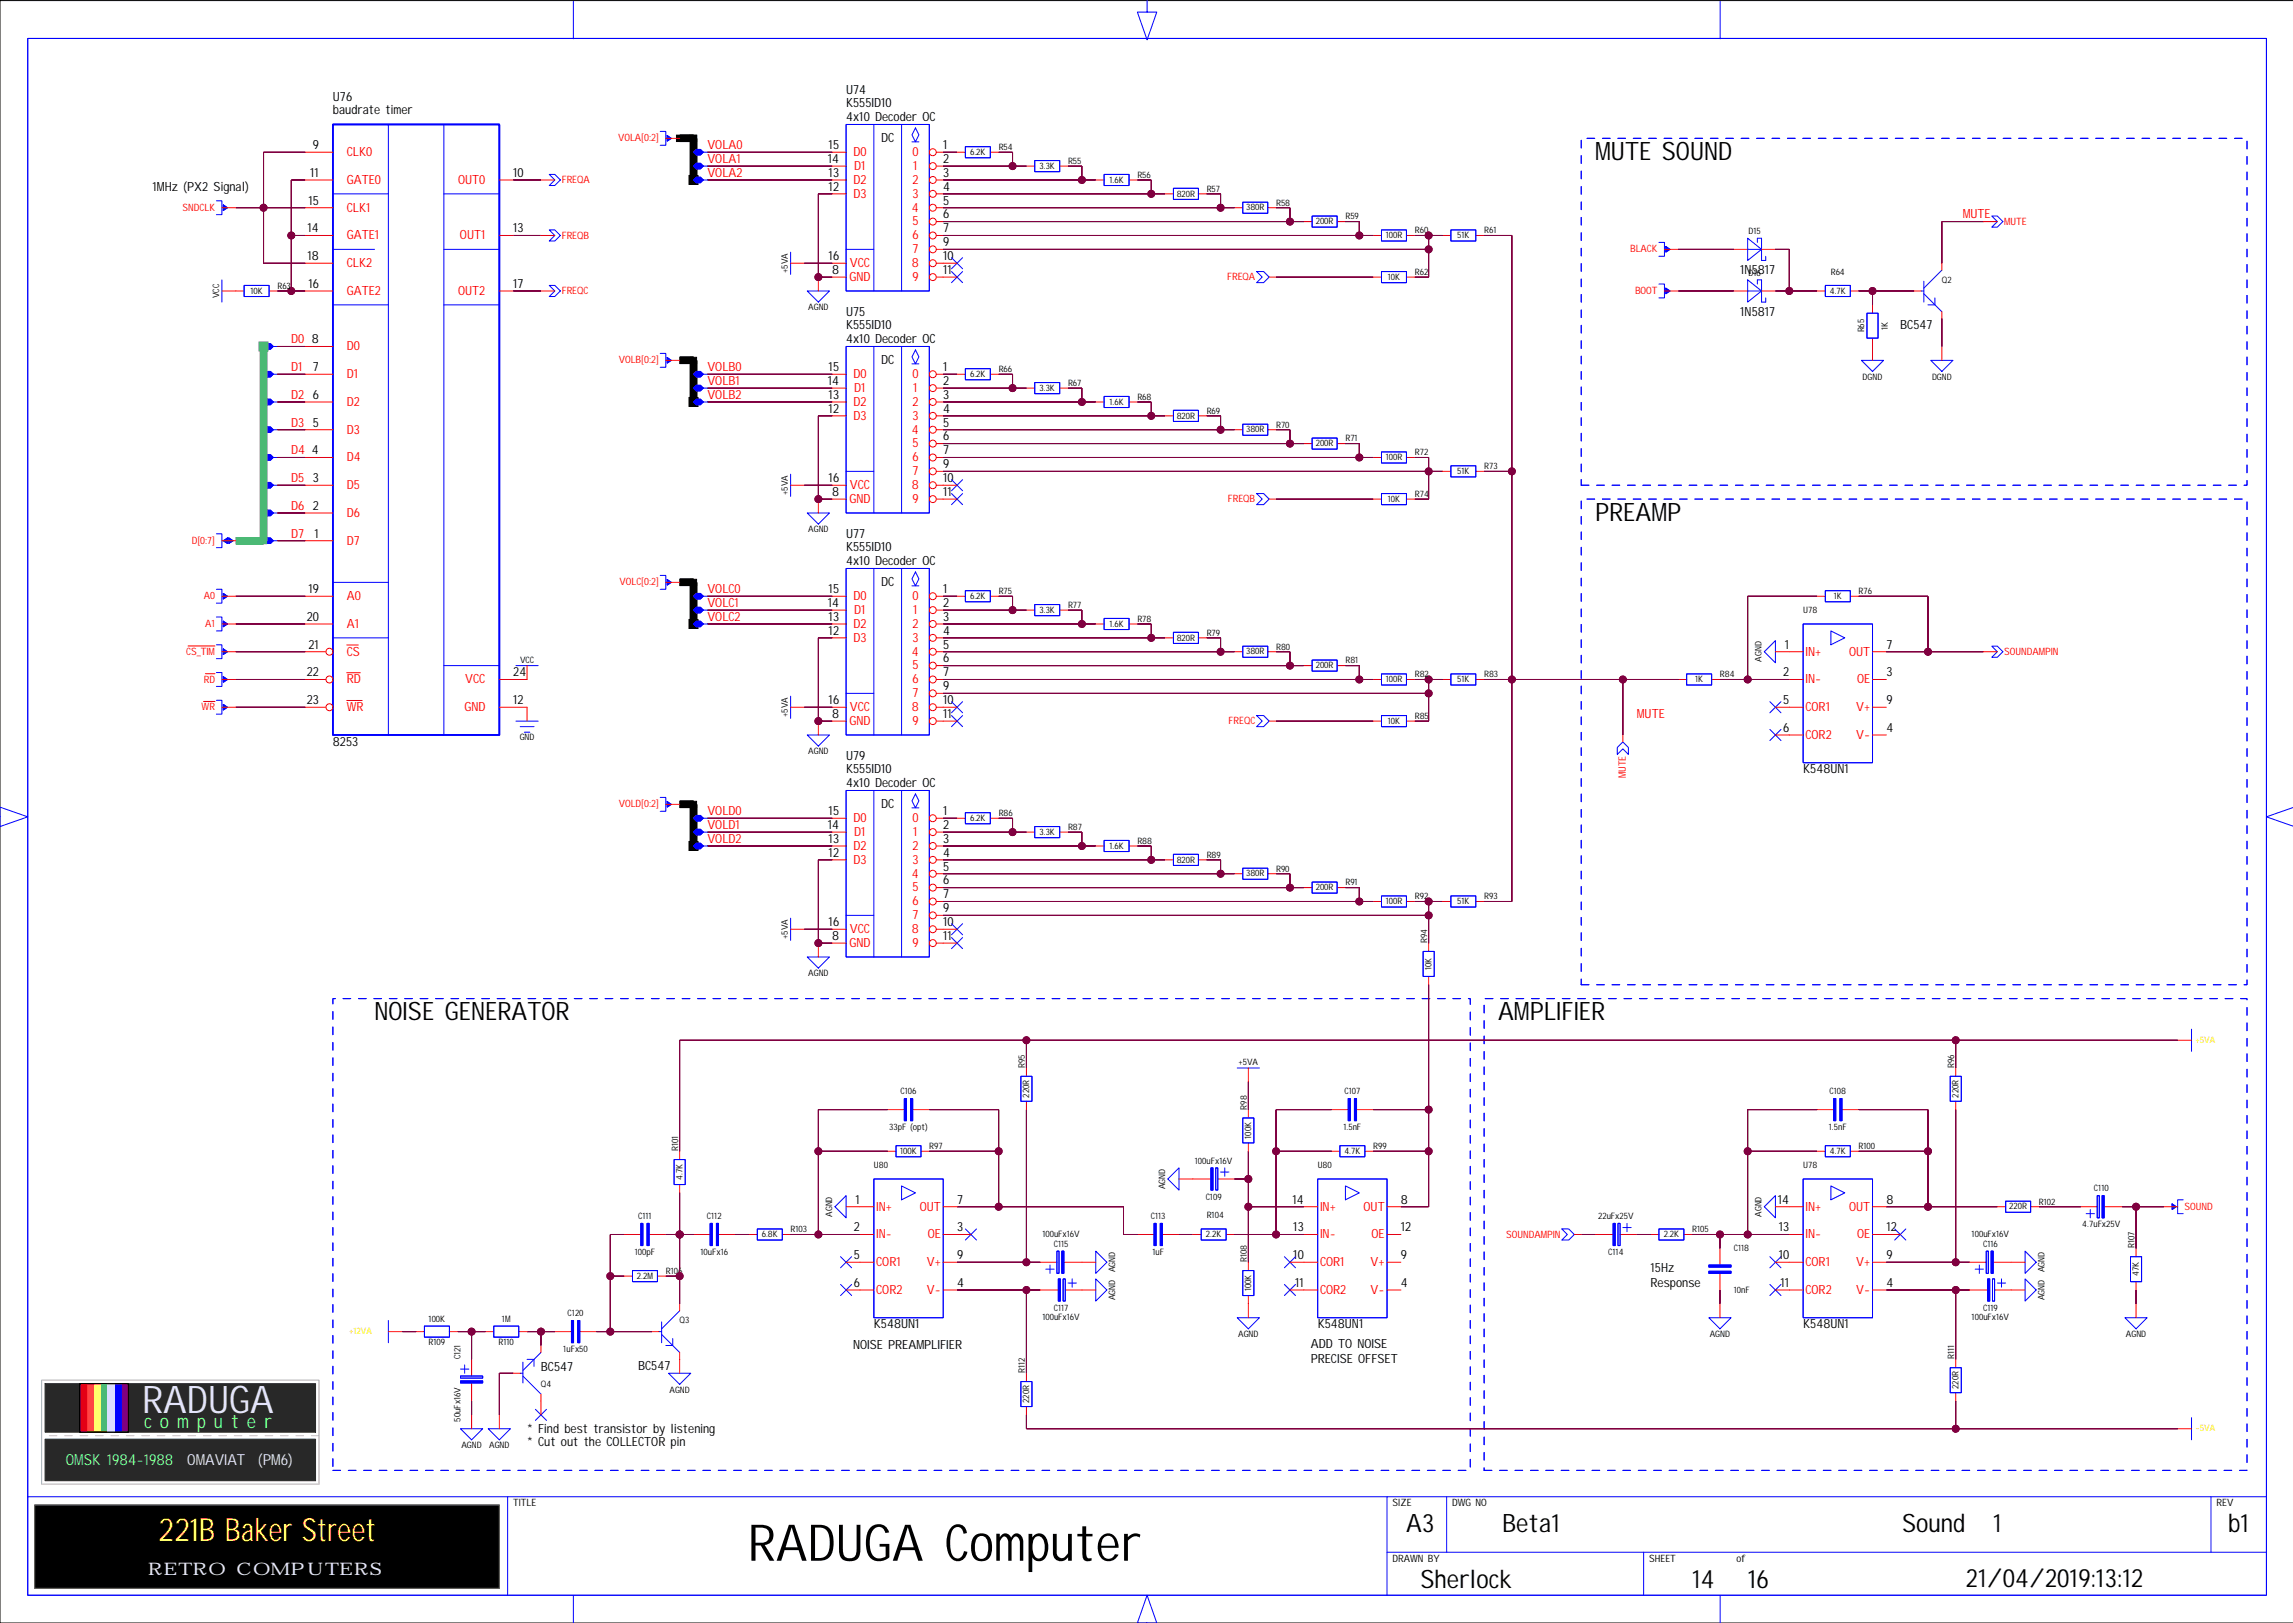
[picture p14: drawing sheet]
<svg xmlns="http://www.w3.org/2000/svg" width="420mm" height="297mm" viewBox="0 0 420 297" stroke-linecap="round" stroke-linejoin="round" font-family="sans-serif">
<defs><g id="words">
<text font-size="9.3" x="136.9" y="285.6">RADUGA Computer</text>
<text font-size="7" fill="#e6e6fa" x="26" y="258.5">RADUGA</text>
<text font-size="5.9" fill="#ffd700" x="29" y="282">221B Baker Street</text>
<g font-size="4.6">
<text x="292" y="29.3">MUTE SOUND</text>
<text x="292" y="95.3">PREAMP</text>
<text x="68.6" y="186.7">NOISE GENERATOR</text>
<text x="274.3" y="186.7">AMPLIFIER</text>
<text x="257.5" y="280.4">A3</text>
<text x="275" y="280.4">Beta1</text>
<text x="348.3" y="280.4">Sound</text>
<text x="364.9" y="280.4">1</text>
<text x="407.9" y="280.4">b1</text>
<text x="260" y="290.6">Sherlock</text>
<text x="309.8" y="290.6">14</text>
<text x="320" y="290.6">16</text>
<text x="359.9" y="290.5">21/04/2019:13:12</text>
</g>
<text font-size="3.5" fill="#98fb98" x="26.4" y="261.3">c o m p u t e r</text>
<text font-size="3.2" fill="#e6e6fa" x="27.1" y="288.2">RETRO COMPUTERS</text>
<text font-size="2.8" fill="#98fb98" x="12" y="268">OMSK 1984-1988</text>
<g font-size="2.8" fill="#e6e6fa">
<text x="34.3" y="268">OMAVIAT</text>
<text x="47.2" y="268">(PM6)</text>
</g>
<g font-size="2.3">
<text x="154.9" y="17.1">U74</text>
<text x="60.9" y="20.9">baudrate timer</text>
<text x="60.9" y="18.4">U76</text>
<text x="154.9" y="22.2">4x10 Decoder OC</text>
<text x="154.9" y="19.7">K555ID10</text>
<text x="57.3" y="27.3">9</text>
<text x="151.5" y="29.8">14</text>
<text x="151.7" y="27.3">15</text>
<text x="161.3" y="26">DC</text>
<text x="172.7" y="27.3">1</text>
<text x="172.7" y="29.8">2</text>
<text x="27.9" y="34.9">1MHz (PX2 Signal)</text>
<text x="56.8" y="32.4">11</text>
<text x="94" y="32.4">10</text>
<text x="151.7" y="34.9">12</text>
<text x="151.7" y="32.4">13</text>
<text x="172.7" y="34.9">4</text>
<text x="172.7" y="32.4">3</text>
<text x="56.5" y="37.4">15</text>
<text x="172.7" y="40">6</text>
<text x="172.7" y="37.4">5</text>
<text x="56.3" y="47.6">18</text>
<text x="56.3" y="42.5">14</text>
<text x="94" y="42.5">13</text>
<text x="151.7" y="47.6">16</text>
<text x="172.7" y="42.5">7</text>
<text x="172.7" y="47.6">10</text>
<text x="172.7" y="45.1">9</text>
<text x="56.5" y="52.7">16</text>
<text x="94" y="52.7">17</text>
<text x="152.3" y="50.1">8</text>
<text x="172.7" y="50.1">11</text>
<text x="318.6" y="50.1">1N5817</text>
<text x="154.9" y="57.8">U75</text>
<text x="318.6" y="57.8">1N5817</text>
<text x="57.1" y="62.8">8</text>
<text x="154.9" y="62.8">4x10 Decoder OC</text>
<text x="154.9" y="60.3">K555ID10</text>
<text x="347.9" y="60.3">BC547</text>
<text x="57.3" y="67.9">7</text>
<text x="151.5" y="70.5">14</text>
<text x="151.7" y="67.9">15</text>
<text x="161.3" y="66.7">DC</text>
<text x="172.7" y="70.5">2</text>
<text x="172.7" y="67.9">1</text>
<text x="57.3" y="73">6</text>
<text x="151.7" y="73">13</text>
<text x="151.7" y="75.5">12</text>
<text x="172.7" y="73">3</text>
<text x="172.7" y="75.5">4</text>
<text x="57.1" y="83.2">4</text>
<text x="57.3" y="78.1">5</text>
<text x="172.7" y="78.1">5</text>
<text x="172.7" y="83.2">7</text>
<text x="172.7" y="80.6">6</text>
<text x="57.3" y="88.2">3</text>
<text x="151.7" y="88.2">16</text>
<text x="172.7" y="88.2">10</text>
<text x="172.7" y="85.7">9</text>
<text x="57.3" y="93.3">2</text>
<text x="152.3" y="90.8">8</text>
<text x="172.7" y="90.8">11</text>
<text x="57.6" y="98.4">1</text>
<text x="154.9" y="100.9">K555ID10</text>
<text x="154.9" y="98.4">U77</text>
<text x="154.9" y="103.5">4x10 Decoder OC</text>
<text x="161.3" y="107.3">DC</text>
<text x="56.2" y="113.6">20</text>
<text x="56.5" y="108.5">19</text>
<text x="151.5" y="111.1">14</text>
<text x="151.7" y="108.5">15</text>
<text x="151.7" y="113.6">13</text>
<text x="172.7" y="111.1">2</text>
<text x="172.7" y="113.6">3</text>
<text x="172.7" y="108.5">1</text>
<text x="56.5" y="118.7">21</text>
<text x="151.7" y="116.2">12</text>
<text x="172.7" y="118.7">5</text>
<text x="172.7" y="116.2">4</text>
<text x="326.8" y="118.7">1</text>
<text x="345.4" y="118.7">7</text>
<text x="56.2" y="123.8">22</text>
<text x="94" y="123.8">24</text>
<text x="172.7" y="123.8">7</text>
<text x="172.7" y="121.2">6</text>
<text x="326.5" y="123.8">2</text>
<text x="345.4" y="123.8">3</text>
<text x="56.2" y="128.9">23</text>
<text x="94" y="128.9">12</text>
<text x="151.7" y="128.9">16</text>
<text x="152.3" y="131.4">8</text>
<text x="172.7" y="131.4">11</text>
<text x="172.7" y="126.3">9</text>
<text x="172.7" y="128.9">10</text>
<text x="326.5" y="128.9">5</text>
<text x="345.4" y="128.9">9</text>
<text x="60.9" y="136.5">8253</text>
<text x="326.5" y="133.9">6</text>
<text x="345.4" y="133.9">4</text>
<text x="154.9" y="141.6">K555ID10</text>
<text x="154.9" y="139">U79</text>
<text x="330.1" y="141.6">K548UN1</text>
<text x="151.7" y="149.2">15</text>
<text x="154.9" y="144.1">4x10 Decoder OC</text>
<text x="161.3" y="147.9">DC</text>
<text x="172.7" y="149.2">1</text>
<text x="151.5" y="151.7">14</text>
<text x="151.7" y="154.3">13</text>
<text x="172.7" y="151.7">2</text>
<text x="172.7" y="154.3">3</text>
<text x="151.7" y="156.8">12</text>
<text x="172.7" y="159.3">5</text>
<text x="172.7" y="161.9">6</text>
<text x="172.7" y="156.8">4</text>
<text x="172.7" y="164.4">7</text>
<text x="172.7" y="167">9</text>
<text x="151.7" y="169.5">16</text>
<text x="152.3" y="172">8</text>
<text x="172.7" y="172">11</text>
<text x="172.7" y="169.5">10</text>
<text x="156.6" y="220.3">1</text>
<text x="175.2" y="220.3">7</text>
<text x="236.6" y="220.3">14</text>
<text x="256.5" y="220.3">8</text>
<text x="325.5" y="220.3">14</text>
<text x="345.4" y="220.3">8</text>
<text x="156.3" y="225.4">2</text>
<text x="175.2" y="225.4">3</text>
<text x="236.8" y="225.4">13</text>
<text x="256.5" y="225.4">12</text>
<text x="325.7" y="225.4">13</text>
<text x="345.4" y="225.4">12</text>
<text x="156.3" y="230.4">5</text>
<text x="175.2" y="230.4">9</text>
<text x="236.8" y="230.4">10</text>
<text x="256.5" y="230.4">9</text>
<text x="302.2" y="232.7">15Hz</text>
<text x="325.7" y="230.4">10</text>
<text x="345.4" y="230.4">9</text>
<text x="156.3" y="235.5">6</text>
<text x="175.2" y="235.5">4</text>
<text x="237.1" y="235.5">11</text>
<text x="256.5" y="235.5">4</text>
<text x="302.2" y="235.5">Response</text>
<text x="326" y="235.5">11</text>
<text x="345.4" y="235.5">4</text>
<text x="160" y="243.1">K548UN1</text>
<text x="241.2" y="243.1">K548UN1</text>
<text x="330.1" y="243.1">K548UN1</text>
<text x="99" y="250.9">BC547</text>
<text x="116.8" y="250.8">BC547</text>
<text x="156.2" y="246.9">NOISE PREAMPLIFIER</text>
<text x="240" y="246.7">ADD TO NOISE</text>
<text x="240" y="249.5">PRECISE OFFSET</text>
<text x="96.5" y="262.2">* Find best transistor by listening</text>
<text x="96.5" y="264.7">* Cut out the COLLECTOR pin</text>
</g>
<g font-size="2.3" fill="#f00">
<text x="63.5" y="28.6">CLK0</text>
<text x="129.5" y="27.3">VOLA0</text>
<text x="129.5" y="29.8">VOLA1</text>
<text x="156.2" y="28.6">D0</text>
<text x="167" y="28.6">0</text>
<text x="63.5" y="33.6">GATE0</text>
<text x="83.9" y="33.6">OUT0</text>
<text x="129.5" y="32.4">VOLA2</text>
<text x="156.2" y="33.6">D2</text>
<text x="156.4" y="31.1">D1</text>
<text x="167" y="33.6">2</text>
<text x="167.2" y="31.1">1</text>
<text x="63.5" y="38.7">CLK1</text>
<text x="156.2" y="36.2">D3</text>
<text x="167" y="38.7">4</text>
<text x="167" y="36.2">3</text>
<text x="167" y="41.3">5</text>
<text x="359.3" y="40">MUTE</text>
<text x="63.5" y="43.8">GATE1</text>
<text x="84.2" y="43.8">OUT1</text>
<text x="167" y="43.8">6</text>
<text x="167" y="46.3">7</text>
<text x="63.5" y="48.9">CLK2</text>
<text x="63.5" y="54">GATE2</text>
<text x="83.9" y="54">OUT2</text>
<text x="155.5" y="51.4">GND</text>
<text x="155.6" y="48.9">VCC</text>
<text x="167" y="48.9">8</text>
<text x="167" y="51.4">9</text>
<text x="53.3" y="62.8">D0</text>
<text x="63.5" y="64.1">D0</text>
<text x="53.3" y="67.9">D1</text>
<text x="63.5" y="69.2">D1</text>
<text x="129.5" y="67.9">VOLB0</text>
<text x="129.5" y="70.5">VOLB1</text>
<text x="156.2" y="69.2">D0</text>
<text x="156.4" y="71.7">D1</text>
<text x="167" y="69.2">0</text>
<text x="167.2" y="71.7">1</text>
<text x="53.3" y="73">D2</text>
<text x="63.5" y="74.3">D2</text>
<text x="129.5" y="73">VOLB2</text>
<text x="156.2" y="74.3">D2</text>
<text x="156.2" y="76.8">D3</text>
<text x="167" y="74.3">2</text>
<text x="167" y="76.8">3</text>
<text x="53.3" y="78.1">D3</text>
<text x="53.3" y="83.2">D4</text>
<text x="63.5" y="79.4">D3</text>
<text x="167" y="79.4">4</text>
<text x="167" y="81.9">5</text>
<text x="53.3" y="88.2">D5</text>
<text x="63.5" y="84.4">D4</text>
<text x="63.5" y="89.5">D5</text>
<text x="155.6" y="89.5">VCC</text>
<text x="167" y="89.5">8</text>
<text x="167" y="84.4">6</text>
<text x="167" y="87">7</text>
<text x="53.3" y="93.3">D6</text>
<text x="63.5" y="94.6">D6</text>
<text x="155.5" y="92.1">GND</text>
<text x="167" y="92.1">9</text>
<text x="53.3" y="98.4">D7</text>
<text x="63.5" y="99.7">D7</text>
<text x="63.5" y="109.8">A0</text>
<text x="129.5" y="108.5">VOLC0</text>
<text x="129.5" y="111.1">VOLC1</text>
<text x="129.5" y="113.6">VOLC2</text>
<text x="156.2" y="109.8">D0</text>
<text x="156.4" y="112.4">D1</text>
<text x="167" y="109.8">0</text>
<text x="167.2" y="112.4">1</text>
<text x="63.5" y="120">CS</text>
<text x="63.5" y="114.9">A1</text>
<text x="156.2" y="114.9">D2</text>
<text x="156.2" y="117.4">D3</text>
<text x="167" y="120">4</text>
<text x="167" y="114.9">2</text>
<text x="167" y="117.4">3</text>
<text x="330.5" y="120">IN+</text>
<text x="338.5" y="120">OUT</text>
<text x="63.5" y="125.1">RD</text>
<text x="85.2" y="125.1">VCC</text>
<text x="167" y="122.5">5</text>
<text x="167" y="125.1">6</text>
<text x="330.5" y="125.1">IN-</text>
<text x="340" y="125.1">OE</text>
<text x="63.5" y="130.1">WR</text>
<text x="85" y="130.1">GND</text>
<text x="155.6" y="130.1">VCC</text>
<text x="167" y="130.1">8</text>
<text x="167" y="127.6">7</text>
<text x="299.7" y="131.4">MUTE</text>
<text x="330.5" y="130.1">COR1</text>
<text x="339.8" y="130.1">V+</text>
<text x="155.5" y="132.7">GND</text>
<text x="167" y="132.7">9</text>
<text x="330.5" y="135.2">COR2</text>
<text x="339.8" y="135.2">V-</text>
<text x="129.5" y="149.2">VOLD0</text>
<text x="129.5" y="151.7">VOLD1</text>
<text x="129.5" y="154.3">VOLD2</text>
<text x="156.2" y="150.5">D0</text>
<text x="156.2" y="155.5">D2</text>
<text x="156.4" y="153">D1</text>
<text x="167" y="150.5">0</text>
<text x="167" y="155.5">2</text>
<text x="167.2" y="153">1</text>
<text x="156.2" y="158.1">D3</text>
<text x="167" y="160.6">4</text>
<text x="167" y="158.1">3</text>
<text x="167" y="163.2">5</text>
<text x="167" y="165.7">6</text>
<text x="155.5" y="173.3">GND</text>
<text x="155.6" y="170.8">VCC</text>
<text x="167" y="170.8">8</text>
<text x="167" y="168.2">7</text>
<text x="167" y="173.3">9</text>
<text x="160.4" y="221.6">IN+</text>
<text x="168.4" y="221.6">OUT</text>
<text x="241.7" y="221.6">IN+</text>
<text x="249.7" y="221.6">OUT</text>
<text x="330.5" y="221.6">IN+</text>
<text x="338.5" y="221.6">OUT</text>
<text x="160.4" y="226.6">IN-</text>
<text x="169.8" y="226.6">OE</text>
<text x="241.7" y="226.6">IN-</text>
<text x="251.1" y="226.6">OE</text>
<text x="330.5" y="226.6">IN-</text>
<text x="340" y="226.6">OE</text>
<text x="160.4" y="231.7">COR1</text>
<text x="169.7" y="231.7">V+</text>
<text x="241.7" y="231.7">COR1</text>
<text x="250.9" y="231.7">V+</text>
<text x="330.5" y="231.7">COR1</text>
<text x="339.8" y="231.7">V+</text>
<text x="160.4" y="236.8">COR2</text>
<text x="169.7" y="236.8">V-</text>
<text x="241.7" y="236.8">COR2</text>
<text x="250.9" y="236.8">V-</text>
<text x="330.5" y="236.8">COR2</text>
<text x="339.8" y="236.8">V-</text>
</g>
<g font-size="1.9" fill="#f00">
<text x="113.2" y="25.9">VOLA[0:2]</text>
<text x="102.8" y="33.5">FREQA</text>
<text x="33.4" y="38.6">SNDCLK</text>
<text x="366.9" y="41.1">MUTE</text>
<text x="102.8" y="43.7">FREQB</text>
<text x="298.4" y="46.2">BLACK</text>
<text x="102.8" y="53.8">FREQC</text>
<text x="224.7" y="51.3">FREQA</text>
<text x="299.3" y="53.8">BOOT</text>
<text x="113.3" y="66.5">VOLB[0:2]</text>
<text x="224.8" y="91.9">FREQB</text>
<text x="35.1" y="99.5">D[0:7]</text>
<text x="113.4" y="107.1">VOLC[0:2]</text>
<text x="37.3" y="109.7">A0</text>
<text x="34.1" y="119.8">CS_TIM</text>
<text x="37.6" y="114.8">A1</text>
<text x="366.9" y="119.8">SOUNDAMPIN</text>
<text x="37.3" y="124.9">RD</text>
<text x="36.9" y="130">WR</text>
<text x="224.9" y="132.5">FREQC</text>
<text x="297.7" y="142.4" transform="rotate(-90 297.7 142.4)">MUTE</text>
<text x="113.3" y="147.8">VOLD[0:2]</text>
<text x="400" y="221.4">SOUND</text>
<text x="275.8" y="226.5">SOUNDAMPIN</text>
</g>
<g font-size="1.9">
<text x="94" y="275.6">TITLE</text>
<text x="255" y="275.6">SIZE</text>
<text x="265.9" y="275.6">DWG NO</text>
<text x="405.8" y="275.6">REV</text>
<text x="255" y="285.8">DRAWN BY</text>
<text x="301.9" y="285.8">SHEET</text>
<text x="317.9" y="285.8">of</text>
</g>
<g font-size="1.6">
<text x="177.6" y="28.4">6.2K</text>
<text x="182.8" y="27.5">R54</text>
<text x="195.5" y="30">R55</text>
<text x="190.3" y="30.9">3.3K</text>
<text x="203.1" y="33.4">1.6K</text>
<text x="208.2" y="32.5">R56</text>
<text x="215.4" y="36">820R</text>
<text x="220.9" y="35.1">R57</text>
<text x="228.1" y="38.5">380R</text>
<text x="233.6" y="37.6">R58</text>
<text x="240.9" y="41.1">200R</text>
<text x="246.3" y="40.2">R59</text>
<text x="253.7" y="43.6">100R</text>
<text x="259" y="42.7">R60</text>
<text x="266.8" y="43.6">51K</text>
<text x="271.7" y="42.7">R61</text>
<text x="320.1" y="42.8">D15</text>
<text x="45.9" y="53.7">10K</text>
<text x="50.8" y="52.9">R63</text>
<text x="144.2" y="50" transform="rotate(-90 144.2 50)">+5VA</text>
<text x="254.1" y="51.2">10K</text>
<text x="259" y="50.3">R62</text>
<text x="320.1" y="50.4">D16</text>
<text x="335" y="53.7">4.7K</text>
<text x="335.2" y="50.3">R64</text>
<text x="355.5" y="51.7">Q2</text>
<text x="40.1" y="54.6" transform="rotate(-90 40.1 54.6)">VCC</text>
<text x="148" y="56.8">AGND</text>
<text x="341.3" y="60.8" transform="rotate(-90 341.3 60.8)">R65</text>
<text x="345.6" y="60.3" transform="rotate(-90 345.6 60.3)">1K</text>
<text x="177.6" y="69">6.2K</text>
<text x="182.8" y="68.1">R66</text>
<text x="190.3" y="71.5">3.3K</text>
<text x="195.5" y="70.6">R67</text>
<text x="341" y="69.5">DGND</text>
<text x="353.7" y="69.5">DGND</text>
<text x="203.1" y="74.1">1.6K</text>
<text x="208.2" y="73.2">R68</text>
<text x="215.4" y="76.6">820R</text>
<text x="220.9" y="75.7">R69</text>
<text x="228.1" y="79.1">380R</text>
<text x="233.6" y="78.2">R70</text>
<text x="240.9" y="81.7">200R</text>
<text x="246.3" y="80.8">R71</text>
<text x="259" y="83.3">R72</text>
<text x="253.7" y="84.2">100R</text>
<text x="266.8" y="86.8">51K</text>
<text x="271.7" y="85.9">R73</text>
<text x="144.2" y="90.6" transform="rotate(-90 144.2 90.6)">+5VA</text>
<text x="254.1" y="91.8">10K</text>
<text x="259" y="90.9">R74</text>
<text x="148" y="97.4">AGND</text>
<text x="177.6" y="109.6">6.2K</text>
<text x="182.8" y="108.7">R75</text>
<text x="190.3" y="112.2">3.3K</text>
<text x="195.5" y="111.3">R77</text>
<text x="208.2" y="113.8">R78</text>
<text x="330.1" y="112.2">U78</text>
<text x="335.7" y="109.6">1K</text>
<text x="340.3" y="108.7">R76</text>
<text x="203.1" y="114.7">1.6K</text>
<text x="215.4" y="117.2">820R</text>
<text x="220.9" y="116.3">R79</text>
<text x="228.1" y="119.8">380R</text>
<text x="233.6" y="118.9">R80</text>
<text x="95.2" y="121.3">VCC</text>
<text x="240.9" y="122.3">200R</text>
<text x="246.3" y="121.4">R81</text>
<text x="253.7" y="124.9">100R</text>
<text x="259" y="124">R82</text>
<text x="266.8" y="124.9">51K</text>
<text x="271.7" y="124">R83</text>
<text x="310.3" y="124.9">1K</text>
<text x="314.9" y="124">R84</text>
<text x="322.5" y="121.1" transform="rotate(-90 322.5 121.1)">AGND</text>
<text x="144.2" y="131.2" transform="rotate(-90 144.2 131.2)">+5VA</text>
<text x="259" y="131.6">R85</text>
<text x="95.1" y="135.5">GND</text>
<text x="254.1" y="132.5">10K</text>
<text x="148" y="138.1">AGND</text>
<text x="182.8" y="149.4">R86</text>
<text x="177.6" y="150.2">6.2K</text>
<text x="190.3" y="152.8">3.3K</text>
<text x="195.5" y="151.9">R87</text>
<text x="203.1" y="155.3">1.6K</text>
<text x="208.2" y="154.4">R88</text>
<text x="215.4" y="157.9">820R</text>
<text x="220.9" y="157">R89</text>
<text x="228.1" y="160.4">380R</text>
<text x="233.6" y="159.5">R90</text>
<text x="240.9" y="162.9">200R</text>
<text x="246.3" y="162">R91</text>
<text x="253.7" y="165.5">100R</text>
<text x="259" y="164.6">R92</text>
<text x="266.8" y="165.5">51K</text>
<text x="271.7" y="164.6">R93</text>
<text x="144.2" y="171.9" transform="rotate(-90 144.2 171.9)">+5VA</text>
<text x="261.3" y="172.6" transform="rotate(-90 261.3 172.6)">R94</text>
<text x="148" y="178.7">AGND</text>
<text x="262.1" y="177.5" transform="rotate(-90 262.1 177.5)">10K</text>
<text x="187.6" y="195.5" transform="rotate(-90 187.6 195.5)">R95</text>
<text x="226.7" y="194.9">+5VA</text>
<text x="357.8" y="195.5" transform="rotate(-90 357.8 195.5)">R96</text>
<text x="164.9" y="200.3">C106</text>
<text x="188.4" y="200.9" transform="rotate(-90 188.4 200.9)">220R</text>
<text x="228.3" y="203.1" transform="rotate(-90 228.3 203.1)">R98</text>
<text x="246.1" y="200.3">C107</text>
<text x="335" y="200.3">C108</text>
<text x="358.6" y="200.9" transform="rotate(-90 358.6 200.9)">220R</text>
<text x="162.8" y="206.9">33pF (opt)</text>
<text x="229" y="208.4" transform="rotate(-90 229 208.4)">100K</text>
<text x="246" y="206.9">1.5nF</text>
<text x="334.8" y="206.9">1.5nF</text>
<text x="124.1" y="210.7" transform="rotate(-90 124.1 210.7)">R101</text>
<text x="124.9" y="216" transform="rotate(-90 124.9 216)">4.7K</text>
<text x="160" y="213.7">U80</text>
<text x="164.8" y="211.2">100K</text>
<text x="170.1" y="210.3">R97</text>
<text x="218.8" y="213">100uFx16V</text>
<text x="241.2" y="213.7">U80</text>
<text x="246.1" y="211.2">4.7K</text>
<text x="251.4" y="210.3">R99</text>
<text x="330.1" y="213.7">U78</text>
<text x="335" y="211.2">4.7K</text>
<text x="340.3" y="210.3">R100</text>
<text x="213.3" y="217.6" transform="rotate(-90 213.3 217.6)">AGND</text>
<text x="220.7" y="219.6">C109</text>
<text x="367.9" y="221.4">220R</text>
<text x="373.3" y="220.5">R102</text>
<text x="383.4" y="218">C110</text>
<text x="116.8" y="223.1">C111</text>
<text x="129.4" y="223.1">C112</text>
<text x="139.5" y="226.4">6.8K</text>
<text x="144.7" y="225.5">R103</text>
<text x="152.4" y="222.7" transform="rotate(-90 152.4 222.7)">AGND</text>
<text x="190.8" y="226.4">100uFx16V</text>
<text x="210.7" y="223.1">C113</text>
<text x="220.8" y="226.4">2.2K</text>
<text x="220.9" y="223">R104</text>
<text x="292.6" y="223.1">22uFx25V</text>
<text x="304.6" y="226.4">2.2K</text>
<text x="309.8" y="225.5">R105</text>
<text x="322.5" y="222.7" transform="rotate(-90 322.5 222.7)">AGND</text>
<text x="361" y="226.4">100uFx16V</text>
<text x="381.2" y="224.7">4.7uFx25V</text>
<text x="116.2" y="229.7">100pF</text>
<text x="121.9" y="233.2">R106</text>
<text x="128.2" y="229.7">10uFx16</text>
<text x="192.9" y="228.2">C115</text>
<text x="204.2" y="232.9" transform="rotate(-90 204.2 232.9)">AGND</text>
<text x="211" y="229.7">1uF</text>
<text x="228.3" y="231" transform="rotate(-90 228.3 231)">R108</text>
<text x="294.4" y="229.7">C114</text>
<text x="317.4" y="229">C118</text>
<text x="363.1" y="228.2">C116</text>
<text x="374.3" y="232.9" transform="rotate(-90 374.3 232.9)">AGND</text>
<text x="390.8" y="228.5" transform="rotate(-90 390.8 228.5)">R107</text>
<text x="391.6" y="233.6" transform="rotate(-90 391.6 233.6)">47K</text>
<text x="116.6" y="234">2.2M</text>
<text x="192.9" y="239.9">C117</text>
<text x="204.2" y="238" transform="rotate(-90 204.2 238)">AGND</text>
<text x="229" y="236.3" transform="rotate(-90 229 236.3)">100K</text>
<text x="317.4" y="236.6">10nF</text>
<text x="363.1" y="239.9">C119</text>
<text x="374.3" y="238" transform="rotate(-90 374.3 238)">AGND</text>
<text x="78.5" y="241.9">100K</text>
<text x="91.9" y="241.9">1M</text>
<text x="103.9" y="240.9">C120</text>
<text x="124.4" y="242.2">Q3</text>
<text x="190.8" y="241.7">100uFx16V</text>
<text x="226.7" y="244.7">AGND</text>
<text x="313" y="244.7">AGND</text>
<text x="361" y="241.7">100uFx16V</text>
<text x="389.2" y="244.7">AGND</text>
<text x="78.5" y="246.2">R109</text>
<text x="84.3" y="248.8" transform="rotate(-90 84.3 248.8)">C121</text>
<text x="91.3" y="246.2">R110</text>
<text x="103.1" y="247.5">1uFx50</text>
<text x="187.6" y="251.3" transform="rotate(-90 187.6 251.3)">R112</text>
<text x="357.8" y="248.8" transform="rotate(-90 357.8 248.8)">R111</text>
<text x="99" y="253.9">Q4</text>
<text x="122.6" y="254.9">AGND</text>
<text x="188.4" y="256.8" transform="rotate(-90 188.4 256.8)">220R</text>
<text x="358.6" y="254.2" transform="rotate(-90 358.6 254.2)">220R</text>
<text x="84.3" y="260.2" transform="rotate(-90 84.3 260.2)">50uFx16V</text>
<text x="84.5" y="265">AGND</text>
<text x="89.6" y="265">AGND</text>
</g>
<g font-size="1.6" fill="#ff0">
<text x="402" y="190.9">+5VA</text>
<text x="63.9" y="244.2">+12VA</text>
<text x="402" y="262">-5VA</text>
</g>
</g></defs>
<path d="M419.9 .1h-419.9v296.9h419.9M14.6 253.2h8.9v8.9h-8.9z" fill="none" stroke="#000" stroke-width=".18"/>
<g fill="none" stroke="#00f" stroke-width=".18">
<path d="M210 0v2.2h1.8l-1.8 5.1-1.8-5.1h1.8M5.1 7h409.8v285h-409.8zM105 .2v6.9M314.9 .2v6.9M39.6 36.7h1v2.6h-1M40.9 37.5l.7 .5-.7 .5zM60.9 35.5h10.2M71.1 22.8v111.7M81.3 22.8v111.7M81.3 35.5h10.1M100.6 31.9h1l1 1-1 1.1h-1l1-1.1zM120.9 24.1h1v2.5h-1"/>
<path d="M122.1 24.8l.8 .5-.8 .5zM127 30.4l.5-.5h.7l.5 .5-.5 .5h-.7zM127 32.9l.5-.5h.7l.5 .5-.5 .5h-.7zM127.5 27.4h.7l.5 .5-.5 .5h-.7l-.5-.5zM128.7 27.9h.8M128.7 30.4h.8M128.7 32.9h.8M154.9 22.8h15.2v30.5h-15.2zM160 22.8v30.5M165.1 22.8v30.5M167 26h1.2M167.6 23.4l.6 1.3-.6 1.3-.6-1.3z"/>
<path d="M176.7 26.8h4.6v2.1h-4.6zM189.4 29.4h4.6v2h-4.6zM202.1 31.9h4.6v2.1h-4.6zM214.8 34.5h4.6v2h-4.6zM227.5 37h4.6v2h-4.6zM240.2 39.5h4.6v2.1h-4.6zM364.7 39.5h1l1 1.1-1 1h-1l1-1zM40.6 51.2v4.1M44.7 52.2h4.6v2.1h-4.6zM60.9 45.6h7.7M60.9 55.8h10.2M81.3 45.6h10.1"/>
<path d="M81.3 55.8h10.1M100.6 42.1h1l1 1-1 1h-1l1-1zM100.6 52.2h1l1 1.1-1 1h-1l1-1zM144.7 46.1v4.1M147.8 53.3h4.1l-2.1 2zM154.9 45.6h5.1M174.2 47.2l2 2M174.2 49.7l2 2M176.2 47.2l-2 2M176.2 49.7l-2 2M230.1 49.7h1.2l1.1 1-1.1 1h-1.2l1-1zM252.9 42.1h4.6v2h-4.6z"/>
<path d="M252.9 49.7h4.6v2h-4.6zM265.6 42.1h4.6v2h-4.6zM303.7 44.4h1v2.5h-1M303.7 52h1v2.5h-1M305 45.1l.7 .5-.7 .5zM305 52.7l.7 .6-.7 .5zM320 43.6l2.5 2-2.5 2.1zM320 51.2l2.5 2.1-2.5 2zM320 45.6h2.4M320 53.3h2.4M321.7 44.4v-.8h.8v4.1h.8v-.8M321.7 52v-.8h.8v4.1h.8v-.8"/>
<path d="M334.2 52.2h4.6v2.1h-4.6zM341.8 57.3h2v4.6h-2zM351.7 53.3h.5M352.2 53.8l3.3 3.3M352.2 51.5v3.8M354.2 54.5v1.3h-1.2M355.5 49.4l-3.3 3.3M48.2 63.4l.6-.5h.7l.5 .5-.5 .5h-.7zM48.2 68.5l.6-.5h.7l.5 .5-.5 .5h-.7zM48.2 73.6l.6-.5h.7l.5 .5-.5 .5h-.7zM48.2 78.6l.6-.5h.7l.5 .5-.5 .6h-.7zM50 63.4h.8"/>
<path d="M50 68.5h.8M50 73.6h.8M50 78.6h.8M120.9 64.7h1v2.5h-1M122.1 65.4l.8 .6-.8 .5zM127 68.5l.5-.5h.7l.5 .5-.5 .5h-.7zM127 71l.5-.5h.7l.5 .5-.5 .5h-.7zM127 73.6l.5-.5h.7l.5 .5-.5 .5h-.7zM128.7 68.5h.8M128.7 73.6h.8M128.7 71h.8M154.9 63.4h15.2v30.5h-15.2z"/>
<path d="M160 63.4v30.5M165.1 63.4v30.5M167 66.6h1.2M167.6 64l.6 1.3-.6 1.3-.6-1.3zM176.7 67.5h4.6v2h-4.6zM189.4 70h4.6v2h-4.6zM202.1 72.6h4.6v2h-4.6zM214.8 75.1h4.6v2h-4.6zM227.5 77.6h4.6v2.1h-4.6zM340.8 66h4.1l-2.1 2zM353.5 66h4.1l-2.1 2zM39.6 97.7h1v2.5h-1"/>
<path d="M40.9 99l.7-.5v1zM41.9 98.5l.8 .5-.8 .5zM48.2 83.7l.6-.5h.7l.5 .5-.5 .5h-.7zM48.2 88.8l.6-.5h.7l.5 .5-.5 .5h-.7zM48.2 93.9l.6-.5h.7l.5 .5-.5 .5h-.7zM48.2 99l.6-.5h.7l.5 .5-.5 .5h-.7zM50 83.7h.8M50 88.8h.8M50 93.9h.8M50 99h.8M144.7 86.8v4M147.8 93.9h4.1l-2.1 2z"/>
<path d="M154.9 86.3h5.1M174.2 87.8l2 2M174.2 90.3l2 2.1M176.2 87.8l-2 2M176.2 90.3l-2 2.1M230.1 90.3h1.2l1.1 1-1.1 1.1h-1.2l1-1.1zM240.2 80.2h4.6v2h-4.6zM252.9 82.7h4.6v2h-4.6zM252.9 90.3h4.6v2.1h-4.6zM265.6 85.3h4.6v2h-4.6zM39.6 118h1v2.5h-1M39.6 107.9h1v2.5h-1"/>
<path d="M39.6 112.9h1v2.6h-1M40.9 118.8l.7 .5-.7 .5zM40.9 108.6l.7 .5-.7 .5zM40.9 113.7l.7 .5-.7 .5zM60.9 116.7h10.2M60.9 106.6h10.2M120.9 105.3h1v2.6h-1M122.1 106.1l.8 .5-.8 .5zM127 109.1l.5-.5h.7l.5 .5-.5 .5h-.7zM127 111.7l.5-.5h.7l.5 .5-.5 .5h-.7zM127 114.2l.5-.5h.7l.5 .5-.5 .5h-.7zM128.7 109.1h.8"/>
<path d="M128.7 111.7h.8M128.7 114.2h.8M154.9 104h15.2v30.5h-15.2zM160 104v30.5M165.1 104v30.5M167 107.2h1.2M167.6 104.7l.6 1.2-.6 1.3-.6-1.3zM176.7 108.1h4.6v2h-4.6zM189.4 110.6h4.6v2.1h-4.6zM202.1 113.2h4.6v2h-4.6zM214.8 115.7h4.6v2.1h-4.6zM227.5 118.3h4.6v2h-4.6z"/>
<path d="M323 119.3l2-2.1v4.1zM330.1 114.2h12.7v25.4h-12.7zM334.2 108.1h4.6v2h-4.6zM335.2 115.5l2.5 1.2-2.5 1.3zM364.7 118.3h1l1 1-1 1h-1l1-1zM39.6 123.1h1v2.5h-1M39.6 128.2h1v2.5h-1M40.9 123.9l.7 .5-.7 .5zM40.9 128.9l.7 .5-.7 .5zM81.3 121.8h10.1M94.5 121.8h4M94.5 132h4"/>
<path d="M95.2 133h2.6M96 134h1M144.7 127.4v4.1M147.8 134.5h4.1l-2.1 2zM154.9 126.9h5.1M174.2 128.4l2 2.1M174.2 131l2 2M176.2 128.4l-2 2.1M176.2 131l-2 2M230.1 131h1.2l1.1 1-1.1 1h-1.2l1-1zM240.2 120.8h4.6v2h-4.6zM252.9 123.3h4.6v2.1h-4.6z"/>
<path d="M252.9 131h4.6v2h-4.6zM265.6 123.3h4.6v2.1h-4.6zM296.1 136.8l1-1 1 1v1.3l-1-1-1 1zM308.8 123.3h4.6v2.1h-4.6zM324 128.4l2.1 2.1M324 133.5l2.1 2M326.1 128.4l-2.1 2.1M326.1 133.5l-2.1 2M-.1 149.5l.1-1.8 5.1 1.8-5.1 1.8v-1.8M120.9 145.9h1v2.6h-1M122.1 146.7l.8 .5-.8 .5zM127 149.8l.5-.6h.7l.5 .6-.5 .5h-.7z"/>
<path d="M127 152.3l.5-.5h.7l.5 .5-.5 .5h-.7zM127 154.8l.5-.5h.7l.5 .5-.5 .5h-.7zM128.7 149.8h.8M128.7 152.3h.8M128.7 154.8h.8M154.9 144.7h15.2v30.4h-15.2zM160 144.7v30.4M165.1 144.7v30.4M167 147.8h1.2M167.6 145.3l.6 1.3-.6 1.2-.6-1.2zM176.7 148.7h4.6v2.1h-4.6zM189.4 151.3h4.6v2h-4.6z"/>
<path d="M202.1 153.8h4.6v2h-4.6zM214.8 156.4h4.6v2h-4.6zM227.5 158.9h4.6v2h-4.6zM419.9 147.8l-5 1.7 5 1.7M144.7 168v4.1M147.8 175.1h4.1l-2.1 2.1zM154.9 167.5h5.1M174.2 169.1l2 2M174.2 171.6l2 2M176.2 169.1l-2 2M176.2 171.6l-2 2M240.2 161.4h4.6v2.1h-4.6z"/>
<path d="M252.9 164h4.6v2h-4.6zM260.5 174.1h2.1v4.6h-2.1zM265.6 164h4.6v2h-4.6zM186.9 197h2v4.6h-2zM226.5 195.5h4.1M357 197h2.1v4.6h-2.1zM401.2 188.4v4M123.4 212.2h2v4.6h-2zM160 215.8h12.7v25.4h-12.7zM164 209.7h4.6v2h-4.6zM165.1 217l2.5 1.3-2.5 1.3zM165.6 201h.4v4.1h-.4z"/>
<path d="M166.7 201h.4v4.1h-.4zM213.8 215.8l2.1-2.1v4.1zM221.7 213.7h.4v4.1h-.4zM222.6 213.7h.4v4.1h-.4zM223.5 214.5h1.5M224.2 213.7v1.6M227.5 204.6h2.1v4.6h-2.1zM241.2 215.8h12.7v25.4h-12.7zM245.3 209.7h4.6v2h-4.6zM246.3 217l2.6 1.3-2.6 1.3zM246.8 201h.4v4.1h-.4zM248 201h.4v4.1h-.4z"/>
<path d="M330.1 215.8h12.7v25.4h-12.7zM334.2 209.7h4.6v2h-4.6zM335.2 217l2.5 1.3-2.5 1.3zM335.7 201h.4v4.1h-.4zM336.9 201h.3v4.1h-.3zM367.2 219.8h4.6v2.1h-4.6zM384 218.8h.3v4.1h-.3zM384.8 218.8h.4v4.1h-.4zM399.7 219.6h-1v2.5h1M115.8 232.5h4.6v2.1h-4.6zM117.3 223.9h.4v4.1h-.4zM118.5 223.9h.3v4.1h-.3z"/>
<path d="M124.4 239.9l-3.3 3.3M130 223.9h.4v4.1h-.4zM131.2 223.9h.3v4.1h-.3zM138.7 224.9h4.5v2.1h-4.5zM152.9 220.9l2-2.1v4.1zM153.9 235.1l2 2M153.9 230l2 2M155.9 235.1l-2 2M155.9 230l-2 2M176.7 224.9l2.1 2.1M178.8 224.9l-2.1 2.1M191.5 232.3h1.5"/>
<path d="M192.2 231.5v1.5M193.5 229h.4v4h-.4zM193.8 234.1h.3v4h-.3zM194.4 229h.4v4h-.4zM194.6 234.1h.4v4h-.4zM195.5 234.8h1.6M196.3 234.1v1.5M200.6 229l2 2-2 2zM200.6 234.1l2 2-2 2zM211.3 223.9h.4v4.1h-.4zM212.4 223.9h.4v4.1h-.4zM219.9 224.9h4.6v2.1h-4.6z"/>
<path d="M227.5 232.5h2.1v4.6h-2.1zM235.2 230l2 2M235.2 235.1l2 2M237.2 230l-2 2M237.2 235.1l-2 2M285.9 224.9h1.3l1 1-1 1.1h-1.3l1.1-1.1zM295.3 223.9h.4v4.1h-.4zM296.2 223.9h.4v4.1h-.4zM297.1 224.7h1.5M297.9 223.9v1.5M303.7 224.9h4.6v2.1h-4.6zM312.9 232.7h4v.3h-4z"/>
<path d="M312.9 231.5h4v.4h-4zM323 220.9l2-2.1v4.1zM324 235.1l2.1 2M324 230l2.1 2M326.1 235.1l-2.1 2M326.1 230l-2.1 2M346.9 224.9l2 2.1M348.9 224.9l-2 2.1M361.6 232.3h1.5M362.4 231.5v1.5M363.6 229h.4v4h-.4zM363.9 234.1h.4v4h-.4z"/>
<path d="M364.5 229h.4v4h-.4zM364.8 234.1h.4v4h-.4zM365.7 234.8h1.5M366.4 234.1v1.5M370.8 229l2 2-2 2zM370.8 234.1l2 2-2 2zM381.9 222.1h1.6M382.7 221.4v1.5M390.1 230h2v4.6h-2zM397.7 220.3l.7 .6-.7 .5zM71.1 241.7v4M77.7 242.7h4.6v2h-4.6z"/>
<path d="M84.3 251.8h4.1v.4h-4.1zM84.3 252.7h4.1v.4h-4.1zM84.3 250.6h1.5M85.1 249.8v1.5M90.4 242.7h4.6v2h-4.6zM95.2 251.3h.5M95.7 251.8l3.3 3.3M95.7 249.3v3.8M96.5 248.8h1.3v1.3M98 257.9l2.1 2.1M99 247.5l-3.3 3.3M100.1 257.9l-2.1 2.1"/>
<path d="M104.6 241.7h.4v4h-.4zM105.8 241.7h.3v4h-.3zM120.6 243.7h.5M121.1 244.2l3.3 3.3M121.1 241.9v3.8M122.4 251.3h4.1l-2.1 2.1zM123.2 245v1.3h-1.3M186.9 252.9h2v4.5h-2zM226.5 241.2h4.1l-2.1 2zM312.9 241.2h4l-2 2zM357 250.3h2.1v4.6h-2.1zM389 241.2h4.1l-2 2z"/>
<path d="M401.2 259.5v4M5.1 273.9h87.8M84.3 261.5h4.1l-2.1 2zM89.4 261.5h4.1l-2.1 2zM253.9 273.9h-161v18.1M264.9 273.9v10.2M404.8 273.9v10.2M414.9 273.9h-161v18.1M105 292v5.1M210 297h1.8l-1.8-5-1.8 5 1.8 .1M253.9 284.1h161M300.9 284.1v7.9"/>
<path d="M314.9 292v5.1"/>
</g>
<g fill="none" stroke="#f00" stroke-width=".18">
<path d="M40.6 38h2.6M55.9 27.9h5M55.9 32.9h5M55.9 38h5M91.4 32.9h2.6M99 32.9h2.6M121.9 25.3h2.5M129.5 27.9h.1M129.5 30.4h.1M129.5 32.9h.1M152.4 27.9h2.5M152.4 30.4h2.5"/>
<path d="M152.4 32.9h2.5M152.4 35.5h2.5M171.4 27.9h1.3M171.4 30.4h1.3M171.4 32.9h1.3M171.4 35.5h1.3M171.4 38h1.3M175.2 27.9h1.5M181.3 27.9h1.5M187.9 30.4h1.5M194 30.4h1.5M200.6 32.9h1.5"/>
<path d="M206.7 32.9h1.5M213.3 35.5h1.5M219.4 35.5h1.5M226 38h1.5M232.1 38h1.5M40.6 53.3h4.1M49.3 53.3h1.5M55.9 43.1h5M55.9 48.2h5M55.9 53.3h5M91.4 43.1h2.6M91.4 53.3h2.6"/>
<path d="M99 43.1h2.6M99 53.3h2.6M144.7 48.2h2.6M149.8 50.7v2.6M152.4 48.2h2.5M152.4 50.7h2.5M171.4 40.6h1.3M171.4 43.1h1.3M171.4 45.6h1.3M171.4 48.2h3.8M171.4 50.7h3.8M232.4 50.7h1.2"/>
<path d="M238.7 40.6h1.5M244.8 40.6h1.5M251.4 43.1h1.5M251.4 50.7h1.5M257.5 43.1h1.5M257.5 50.7h1.5M264.1 43.1h1.5M270.2 43.1h1.5M304.7 45.6h2.6M304.7 53.3h2.6M317.4 45.6h2.6M317.4 53.3h2.6"/>
<path d="M322.5 45.6h2.5M322.5 53.3h2.5M332.7 53.3h1.5M338.8 53.3h1.5M342.8 55.8v1.5M350.4 53.3h1.3M355.5 48.2v1.2M355.5 57.1v1.2M363.1 40.6h2.6M50.8 63.4h.1M50.8 68.5h.1M50.8 73.6h.1"/>
<path d="M50.8 78.6h.1M55.9 68.5h5M55.9 73.6h5M55.9 78.6h5M55.9 63.4h5M121.9 66h2.5M129.5 68.5h.1M129.5 71h.1M129.5 73.6h.1M152.4 68.5h2.5M152.4 71h2.5M152.4 73.6h2.5"/>
<path d="M152.4 76.1h2.5M171.4 68.5h1.3M171.4 71h1.3M171.4 73.6h1.3M171.4 76.1h1.3M171.4 78.6h1.3M175.2 68.5h1.5M181.3 68.5h1.5M187.9 71h1.5M194 71h1.5M200.6 73.6h1.5M206.7 73.6h1.5"/>
<path d="M213.3 76.1h1.5M219.4 76.1h1.5M226 78.6h1.5M232.1 78.6h1.5M342.8 61.9v4.1M355.5 63.4v2.6M40.6 99h2.6M50.8 83.7h.1M50.8 88.8h.1M50.8 93.9h.1M50.8 99h.1M55.9 83.7h5"/>
<path d="M55.9 88.8h5M55.9 93.9h5M55.9 99h5M144.7 88.8h2.6M149.8 91.3v2.6M152.4 88.8h2.5M152.4 91.3h2.5M171.4 81.2h1.3M171.4 83.7h1.3M171.4 86.3h1.3M171.4 88.8h3.8M171.4 91.3h3.8"/>
<path d="M232.4 91.3h1.2M238.7 81.2h1.5M244.8 81.2h1.5M251.4 83.7h1.5M251.4 91.3h1.5M257.5 83.7h1.5M257.5 91.3h1.5M264.1 86.3h1.5M270.2 86.3h1.5M34.4 118.2h5M40.6 109.1h2.6M40.6 114.2h2.6"/>
<path d="M40.6 119.3h2.6M55.9 109.1h5M55.9 114.2h5M55.9 119.3h3.8M63.5 118h2.1M121.9 106.6h2.5M129.5 109.1h.1M129.5 111.7h.1M129.5 114.2h.1M152.4 109.1h2.5M152.4 111.7h2.5M152.4 114.2h2.5"/>
<path d="M152.4 116.7h2.5M171.4 109.1h1.3M171.4 111.7h1.3M171.4 114.2h1.3M171.4 116.7h1.3M171.4 119.3h1.3M175.2 109.1h1.5M181.3 109.1h1.5M187.9 111.7h1.5M194 111.7h1.5M200.6 114.2h1.5M206.7 114.2h1.5"/>
<path d="M213.3 116.7h1.5M219.4 116.7h1.5M226 119.3h1.5M232.1 119.3h1.5M325 119.3h5.1M332.7 109.1h1.5M338.8 109.1h1.5M342.8 119.3h2.6M363.1 119.3h2.6M37.2 128.4h2.2M37.6 123.3h1.8M40.6 124.4h2.6"/>
<path d="M40.6 129.4h2.6M55.9 124.4h3.8M55.9 129.4h3.8M63.5 123.1h2.5M63.5 128.2h2.8M91.4 129.4h5.1v2.6M96.5 121.8v2.6h-5.1M144.7 129.4h2.6M149.8 132v2.5M152.4 129.4h2.5M152.4 132h2.5M171.4 121.8h1.3"/>
<path d="M171.4 124.4h1.3M171.4 126.9h1.3M171.4 129.4h3.8M171.4 132h3.8M232.4 132h1.2M238.7 121.8h1.5M244.8 121.8h1.5M251.4 124.4h1.5M251.4 132h1.5M257.5 124.4h1.5M257.5 132h1.5M264.1 124.4h1.5"/>
<path d="M270.2 124.4h1.5M297.1 134.5v1.3M307.3 124.4h1.5M313.4 124.4h1.5M325 129.4h5.1M325 134.5h5.1M327.6 124.4h2.5M342.8 124.4h2.6M342.8 129.4h2.6M342.8 134.5h2.6M121.9 147.2h2.5M129.5 149.8h.1"/>
<path d="M129.5 152.3h.1M129.5 154.8h.1M152.4 149.8h2.5M152.4 152.3h2.5M152.4 154.8h2.5M152.4 157.4h2.5M171.4 149.8h1.3M171.4 152.3h1.3M171.4 154.8h1.3M171.4 157.4h1.3M171.4 159.9h1.3M175.2 149.8h1.5"/>
<path d="M181.3 149.8h1.5M187.9 152.3h1.5M194 152.3h1.5M200.6 154.8h1.5M206.7 154.8h1.5M213.3 157.4h1.5M219.4 157.4h1.5M226 159.9h1.5M232.1 159.9h1.5M144.7 170.1h2.6M149.8 172.6v2.5M152.4 170.1h2.5"/>
<path d="M152.4 172.6h2.5M171.4 162.4h1.3M171.4 165h1.3M171.4 167.5h1.3M171.4 170.1h3.8M171.4 172.6h3.8M238.7 162.4h1.5M244.8 162.4h1.5M251.4 165h1.5M257.5 165h1.5M261.6 172.6v1.5M261.6 178.7v1.5"/>
<path d="M264.1 165h1.5M270.2 165h1.5M187.9 195.5v1.5M228.5 195.5v2.5M358.1 195.5v1.5M398.7 190.4h2.5M124.4 210.7v1.5M124.4 216.8v1.5M162.5 210.7h1.5M162.5 203.1h3.1M167.1 203.1h3M168.6 210.7h1.5"/>
<path d="M187.9 201.6v1.5M215.9 215.8h5.8M223 215.8h3M228.5 203.1v1.5M228.5 209.2v1.5M243.8 210.7h1.5M243.8 203.1h3M248.4 203.1h3M249.9 210.7h1.5M332.7 210.7h1.5M332.7 203.1h3M337.2 203.1h3.1"/>
<path d="M338.8 210.7h1.5M358.1 201.6v1.5M114.3 225.9h3M114.3 233.6h1.5M118.8 225.9h3.1M120.4 233.6h1.5M124.4 238.6v1.3M127 225.9h3M131.5 225.9h3.1M137.1 225.9h1.6M143.2 225.9h1.5M154.9 220.9h5.1"/>
<path d="M154.9 231h5.1M154.9 236.1h5.1M157.4 225.9h2.6M172.7 220.9h2.5M172.7 231h2.5M172.7 225.9h5.1M172.7 236.1h2.5M190.5 231h3M190.5 236.1h3.3M194.8 231h5.8M195 236.1h5.6M208.2 225.9h3.1"/>
<path d="M212.8 225.9h3.1M218.4 225.9h1.5M224.5 225.9h1.5M228.5 231v1.5M228.5 237.1v4.1M236.2 231h5M236.2 236.1h5M238.7 220.9h2.5M238.7 225.9h2.5M253.9 220.9h2.6M253.9 231h2.6M253.9 225.9h2.6"/>
<path d="M253.9 236.1h2.6M288.2 225.9h1.3M292 225.9h3.3M296.6 225.9h3.1M302.2 225.9h1.5M308.3 225.9h1.5M314.9 228.5v3M314.9 233v3.1M314.9 238.6v2.6M325 220.9h5.1M325 231h5.1M325 236.1h5.1"/>
<path d="M327.6 225.9h2.5M342.8 220.9h2.6M342.8 231h2.6M342.8 225.9h5.1M342.8 236.1h2.6M360.6 231h3M360.6 236.1h3.3M364.9 231h5.9M365.2 236.1h5.6M365.7 220.9h1.5M371.8 220.9h1.5M380.9 220.9h3.1"/>
<path d="M385.2 220.9h3.3M391.1 228.5v1.5M391.1 234.6v1.5M391.1 238.6v2.6M396.1 220.9h2.6M71.1 243.7h2.5M76.2 243.7h1.5M82.3 243.7h1.5M86.3 248.8v3M86.3 253.1v3.3M86.3 258.9v2.6M88.9 243.7h1.5"/>
<path d="M91.4 258.9v2.6M94 251.3h1.2M95 243.7h1.5M99 246.3v1.2M99 255.1v3.8M101.6 243.7h3M106.1 243.7h3.1M119.4 243.7h1.2M124.4 247.5v3.8M187.9 251.3v1.6M187.9 257.4v1.5M358.1 248.8v1.5"/>
<path d="M358.1 254.9v1.5M398.7 261.5h2.5"/>
<circle cx="170.8" cy="35.5" r=".63"/>
<circle cx="170.8" cy="32.9" r=".63"/>
<circle cx="170.8" cy="27.9" r=".63"/>
<circle cx="170.8" cy="30.4" r=".63"/>
<circle cx="170.8" cy="38" r=".63"/>
<circle cx="170.8" cy="50.7" r=".63"/>
<circle cx="170.8" cy="43.1" r=".63"/>
<circle cx="170.8" cy="48.2" r=".63"/>
<circle cx="170.8" cy="40.6" r=".63"/>
<circle cx="170.8" cy="45.6" r=".63"/>
<circle cx="170.8" cy="78.6" r=".63"/>
<circle cx="170.8" cy="71" r=".63"/>
<circle cx="170.8" cy="76.1" r=".63"/>
<circle cx="170.8" cy="68.5" r=".63"/>
<circle cx="170.8" cy="73.6" r=".63"/>
<circle cx="170.8" cy="83.7" r=".63"/>
<circle cx="170.8" cy="88.8" r=".63"/>
<circle cx="170.8" cy="81.2" r=".63"/>
<circle cx="170.8" cy="91.3" r=".63"/>
<circle cx="170.8" cy="86.3" r=".63"/>
<circle cx="60.3" cy="119.3" r=".63"/>
<circle cx="170.8" cy="114.2" r=".63"/>
<circle cx="170.8" cy="111.7" r=".63"/>
<circle cx="170.8" cy="119.3" r=".63"/>
<circle cx="170.8" cy="109.1" r=".63"/>
<circle cx="170.8" cy="116.7" r=".63"/>
<circle cx="60.3" cy="124.4" r=".63"/>
<circle cx="60.3" cy="129.4" r=".63"/>
<circle cx="170.8" cy="132" r=".63"/>
<circle cx="170.8" cy="124.4" r=".63"/>
<circle cx="170.8" cy="126.9" r=".63"/>
<circle cx="170.8" cy="129.4" r=".63"/>
<circle cx="170.8" cy="121.8" r=".63"/>
<circle cx="170.8" cy="159.9" r=".63"/>
<circle cx="170.8" cy="154.8" r=".63"/>
<circle cx="170.8" cy="157.4" r=".63"/>
<circle cx="170.8" cy="152.3" r=".63"/>
<circle cx="170.8" cy="149.8" r=".63"/>
<circle cx="170.8" cy="170.1" r=".63"/>
<circle cx="170.8" cy="167.5" r=".63"/>
<circle cx="170.8" cy="172.6" r=".63"/>
<circle cx="170.8" cy="165" r=".63"/>
<circle cx="170.8" cy="162.4" r=".63"/>
</g>
<g fill="#800040" stroke="#800040" stroke-width=".18">
<path d="M149.8 35.5h2.6z" fill-rule="evenodd"/>
<path d="M149.8 50.7h2.6z" fill-rule="evenodd"/>
<path d="M149.8 35.5v15.2z" fill-rule="evenodd"/>
<path d="M147.3 48.2h5.1z" fill-rule="evenodd"/>
<path d="M129.5 27.9h22.9z" fill-rule="evenodd"/>
<path d="M129.5 30.4h22.9z" fill-rule="evenodd"/>
<path d="M129.5 32.9h22.9z" fill-rule="evenodd"/>
<path d="M172.7 27.9h2.5z" fill-rule="evenodd"/>
<path d="M185.4 30.4h2.5z" fill-rule="evenodd"/>
<path d="M172.7 30.4h12.7z" fill-rule="evenodd"/>
<path d="M185.4 27.9v2.5z" fill-rule="evenodd"/>
<path d="M182.8 27.9h2.6z" fill-rule="evenodd"/>
<path d="M198.1 32.9h2.5z" fill-rule="evenodd"/>
<path d="M172.7 32.9h25.4z" fill-rule="evenodd"/>
<path d="M198.1 30.4v2.5z" fill-rule="evenodd"/>
<path d="M195.5 30.4h2.6z" fill-rule="evenodd"/>
<path d="M210.8 35.5h2.5z" fill-rule="evenodd"/>
<path d="M172.7 35.5h38.1z" fill-rule="evenodd"/>
<path d="M210.8 32.9v2.6z" fill-rule="evenodd"/>
<path d="M208.2 32.9h2.6z" fill-rule="evenodd"/>
<path d="M220.9 35.5h2.6z" fill-rule="evenodd"/>
<path d="M223.5 35.5v2.5z" fill-rule="evenodd"/>
<path d="M172.7 38h50.8z" fill-rule="evenodd"/>
<path d="M223.5 38h2.5z" fill-rule="evenodd"/>
<path d="M236.2 40.6h2.5z" fill-rule="evenodd"/>
<path d="M172.7 40.6h63.5z" fill-rule="evenodd"/>
<path d="M236.2 38v2.6z" fill-rule="evenodd"/>
<path d="M233.6 38h2.6z" fill-rule="evenodd"/>
<path d="M248.9 43.1h2.5z" fill-rule="evenodd"/>
<path d="M172.7 43.1h76.2z" fill-rule="evenodd"/>
<path d="M248.9 40.6v2.5z" fill-rule="evenodd"/>
<path d="M246.3 40.6h2.6z" fill-rule="evenodd"/>
<path d="M149.8 91.3h2.6z" fill-rule="evenodd"/>
<path d="M149.8 76.1h2.6z" fill-rule="evenodd"/>
<path d="M149.8 76.1v15.2z" fill-rule="evenodd"/>
<path d="M147.3 88.8h5.1z" fill-rule="evenodd"/>
<path d="M129.5 68.5h22.9z" fill-rule="evenodd"/>
<path d="M129.5 71h22.9z" fill-rule="evenodd"/>
<path d="M129.5 73.6h22.9z" fill-rule="evenodd"/>
<path d="M172.7 68.5h2.5z" fill-rule="evenodd"/>
<path d="M185.4 71h2.5z" fill-rule="evenodd"/>
<path d="M185.4 68.5v2.5z" fill-rule="evenodd"/>
<path d="M182.8 68.5h2.6z" fill-rule="evenodd"/>
<path d="M172.7 71h12.7z" fill-rule="evenodd"/>
<path d="M195.5 71h2.6z" fill-rule="evenodd"/>
<path d="M198.1 71v2.6z" fill-rule="evenodd"/>
<path d="M198.1 73.6h2.5z" fill-rule="evenodd"/>
<path d="M172.7 73.6h25.4z" fill-rule="evenodd"/>
<path d="M208.2 73.6h2.6z" fill-rule="evenodd"/>
<path d="M210.8 73.6v2.5z" fill-rule="evenodd"/>
<path d="M210.8 76.1h2.5z" fill-rule="evenodd"/>
<path d="M172.7 76.1h38.1z" fill-rule="evenodd"/>
<path d="M172.7 78.6h50.8z" fill-rule="evenodd"/>
<path d="M223.5 76.1v2.5z" fill-rule="evenodd"/>
<path d="M220.9 76.1h2.6z" fill-rule="evenodd"/>
<path d="M223.5 78.6h2.5z" fill-rule="evenodd"/>
<path d="M236.2 81.2h2.5z" fill-rule="evenodd"/>
<path d="M236.2 78.6v2.6z" fill-rule="evenodd"/>
<path d="M233.6 78.6h2.6z" fill-rule="evenodd"/>
<path d="M172.7 81.2h63.5z" fill-rule="evenodd"/>
<path d="M248.9 81.2v2.5z" fill-rule="evenodd"/>
<path d="M248.9 83.7h2.5z" fill-rule="evenodd"/>
<path d="M246.3 81.2h2.6z" fill-rule="evenodd"/>
<path d="M172.7 83.7h76.2z" fill-rule="evenodd"/>
<path d="M94 43.1h5z" fill-rule="evenodd"/>
<path d="M261.6 86.3h2.5z" fill-rule="evenodd"/>
<path d="M259 91.3h2.6z" fill-rule="evenodd"/>
<path d="M261.6 86.3v5z" fill-rule="evenodd"/>
<path d="M172.7 86.3h88.9z" fill-rule="evenodd"/>
<path d="M261.6 83.7v2.6z" fill-rule="evenodd"/>
<path d="M259 83.7h2.6z" fill-rule="evenodd"/>
<path d="M233.6 50.7h17.8z" fill-rule="evenodd"/>
<path d="M149.8 132h2.6z" fill-rule="evenodd"/>
<path d="M149.8 116.7v15.3z" fill-rule="evenodd"/>
<path d="M149.8 116.7h2.6z" fill-rule="evenodd"/>
<path d="M147.3 129.4h5.1z" fill-rule="evenodd"/>
<path d="M129.5 109.1h22.9z" fill-rule="evenodd"/>
<path d="M129.5 111.7h22.9z" fill-rule="evenodd"/>
<path d="M129.5 114.2h22.9z" fill-rule="evenodd"/>
<path d="M172.7 109.1h2.5z" fill-rule="evenodd"/>
<path d="M182.8 109.1h2.6z" fill-rule="evenodd"/>
<path d="M185.4 109.1v2.6z" fill-rule="evenodd"/>
<path d="M185.4 111.7h2.5z" fill-rule="evenodd"/>
<path d="M172.7 111.7h12.7z" fill-rule="evenodd"/>
<path d="M198.1 114.2h2.5z" fill-rule="evenodd"/>
<path d="M198.1 111.7v2.5z" fill-rule="evenodd"/>
<path d="M195.5 111.7h2.6z" fill-rule="evenodd"/>
<path d="M172.7 114.2h25.4z" fill-rule="evenodd"/>
<path d="M210.8 116.7h2.5z" fill-rule="evenodd"/>
<path d="M210.8 114.2v2.5z" fill-rule="evenodd"/>
<path d="M208.2 114.2h2.6z" fill-rule="evenodd"/>
<path d="M172.7 116.7h38.1z" fill-rule="evenodd"/>
<path d="M223.5 119.3h2.5z" fill-rule="evenodd"/>
<path d="M220.9 116.7h2.6z" fill-rule="evenodd"/>
<path d="M223.5 116.7v2.6z" fill-rule="evenodd"/>
<path d="M172.7 119.3h50.8z" fill-rule="evenodd"/>
<path d="M236.2 121.8h2.5z" fill-rule="evenodd"/>
<path d="M236.2 119.3v2.5z" fill-rule="evenodd"/>
<path d="M233.6 119.3h2.6z" fill-rule="evenodd"/>
<path d="M172.7 121.8h63.5z" fill-rule="evenodd"/>
<path d="M248.9 124.4h2.5z" fill-rule="evenodd"/>
<path d="M248.9 121.8v2.6z" fill-rule="evenodd"/>
<path d="M246.3 121.8h2.6z" fill-rule="evenodd"/>
<path d="M172.7 124.4h76.2z" fill-rule="evenodd"/>
<path d="M149.8 157.4h2.6z" fill-rule="evenodd"/>
<path d="M149.8 172.6h2.6z" fill-rule="evenodd"/>
<path d="M149.8 157.4v15.2z" fill-rule="evenodd"/>
<path d="M147.3 170.1h5.1z" fill-rule="evenodd"/>
<path d="M129.5 149.8h22.9z" fill-rule="evenodd"/>
<path d="M129.5 152.3h22.9z" fill-rule="evenodd"/>
<path d="M129.5 154.8h22.9z" fill-rule="evenodd"/>
<path d="M172.7 149.8h2.5z" fill-rule="evenodd"/>
<path d="M185.4 152.3h2.5z" fill-rule="evenodd"/>
<path d="M185.4 149.8v2.5z" fill-rule="evenodd"/>
<path d="M182.8 149.8h2.6z" fill-rule="evenodd"/>
<path d="M172.7 152.3h12.7z" fill-rule="evenodd"/>
<path d="M198.1 154.8h2.5z" fill-rule="evenodd"/>
<path d="M198.1 152.3v2.5z" fill-rule="evenodd"/>
<path d="M195.5 152.3h2.6z" fill-rule="evenodd"/>
<path d="M172.7 154.8h25.4z" fill-rule="evenodd"/>
<path d="M210.8 157.4h2.5z" fill-rule="evenodd"/>
<path d="M208.2 154.8h2.6z" fill-rule="evenodd"/>
<path d="M210.8 154.8v2.6z" fill-rule="evenodd"/>
<path d="M172.7 157.4h38.1z" fill-rule="evenodd"/>
<path d="M223.5 157.4v2.5z" fill-rule="evenodd"/>
<path d="M223.5 159.9h2.5z" fill-rule="evenodd"/>
<path d="M220.9 157.4h2.6z" fill-rule="evenodd"/>
<path d="M172.7 159.9h50.8z" fill-rule="evenodd"/>
<path d="M233.6 159.9h2.6z" fill-rule="evenodd"/>
<path d="M236.2 162.4h2.5z" fill-rule="evenodd"/>
<path d="M236.2 159.9v2.5z" fill-rule="evenodd"/>
<path d="M172.7 162.4h63.5z" fill-rule="evenodd"/>
<path d="M246.3 162.4h2.6z" fill-rule="evenodd"/>
<path d="M248.9 162.4v2.6z" fill-rule="evenodd"/>
<path d="M248.9 165h2.5z" fill-rule="evenodd"/>
<path d="M172.7 165h76.2z" fill-rule="evenodd"/>
<path d="M259 124.4h2.6z" fill-rule="evenodd"/>
<path d="M261.6 124.4h2.5z" fill-rule="evenodd"/>
<path d="M261.6 124.4v2.5z" fill-rule="evenodd"/>
<path d="M172.7 126.9h88.9z" fill-rule="evenodd"/>
<path d="M261.6 126.9v5.1z" fill-rule="evenodd"/>
<path d="M259 132h2.6z" fill-rule="evenodd"/>
<path d="M94 32.9h5z" fill-rule="evenodd"/>
<path d="M94 53.3h5z" fill-rule="evenodd"/>
<path d="M50.8 63.4h5.1z" fill-rule="evenodd"/>
<path d="M50.8 68.5h5.1z" fill-rule="evenodd"/>
<path d="M50.8 73.6h5.1z" fill-rule="evenodd"/>
<path d="M50.8 78.6h5.1z" fill-rule="evenodd"/>
<path d="M50.8 83.7h5.1z" fill-rule="evenodd"/>
<path d="M50.8 88.8h5.1z" fill-rule="evenodd"/>
<path d="M50.8 93.9h5.1z" fill-rule="evenodd"/>
<path d="M50.8 99h5.1z" fill-rule="evenodd"/>
<path d="M53.3 53.3h2.6z" fill-rule="evenodd"/>
<path d="M53.3 43.1h2.6z" fill-rule="evenodd"/>
<path d="M53.3 32.9h2.6z" fill-rule="evenodd"/>
<path d="M53.3 43.1v10.2z" fill-rule="evenodd"/>
<path d="M50.8 53.3h2.5z" fill-rule="evenodd"/>
<path d="M53.3 32.9v10.2z" fill-rule="evenodd"/>
<path d="M43.2 38h5z" fill-rule="evenodd"/>
<path d="M48.2 38h7.7z" fill-rule="evenodd"/>
<path d="M48.2 48.2h7.7z" fill-rule="evenodd"/>
<path d="M48.2 38v10.2z" fill-rule="evenodd"/>
<path d="M48.2 27.9v10.1z" fill-rule="evenodd"/>
<path d="M48.2 27.9h7.7z" fill-rule="evenodd"/>
<path d="M43.2 109.1h12.7z" fill-rule="evenodd"/>
<path d="M43.2 114.2h12.7z" fill-rule="evenodd"/>
<path d="M43.2 119.3h12.7z" fill-rule="evenodd"/>
<path d="M43.2 129.4h12.7z" fill-rule="evenodd"/>
<path d="M43.2 124.4h12.7z" fill-rule="evenodd"/>
<path d="M172.7 167.5h88.9z" fill-rule="evenodd"/>
<path d="M261.6 165v2.5z" fill-rule="evenodd"/>
<path d="M259 165h2.6z" fill-rule="evenodd"/>
<path d="M261.6 165h2.5z" fill-rule="evenodd"/>
<path d="M261.6 167.5v5.1z" fill-rule="evenodd"/>
<path d="M233.6 132h17.8z" fill-rule="evenodd"/>
<path d="M233.6 91.3h17.8z" fill-rule="evenodd"/>
<path d="M307.3 45.6h10.1z" fill-rule="evenodd"/>
<path d="M307.3 53.3h10.1z" fill-rule="evenodd"/>
<path d="M355.5 58.3v5.1z" fill-rule="evenodd"/>
<path d="M355.5 40.6h7.6z" fill-rule="evenodd"/>
<path d="M355.5 40.6v7.6z" fill-rule="evenodd"/>
<path d="M342.8 53.3v2.5z" fill-rule="evenodd"/>
<path d="M340.3 53.3h2.5z" fill-rule="evenodd"/>
<path d="M342.8 53.3h7.6z" fill-rule="evenodd"/>
<path d="M325 53.3h2.6z" fill-rule="evenodd"/>
<path d="M325 45.6h2.6z" fill-rule="evenodd"/>
<path d="M327.6 53.3h5.1z" fill-rule="evenodd"/>
<path d="M327.6 45.6v7.7z" fill-rule="evenodd"/>
<path d="M373.3 220.9h7.6z" fill-rule="evenodd"/>
<path d="M358.1 261.5h40.6z" fill-rule="evenodd"/>
<path d="M187.9 258.9v2.6z" fill-rule="evenodd"/>
<path d="M187.9 261.5h170.2z" fill-rule="evenodd"/>
<path d="M358.1 256.4v5.1z" fill-rule="evenodd"/>
<path d="M353 220.9h12.7z" fill-rule="evenodd"/>
<path d="M340.3 210.7h12.7z" fill-rule="evenodd"/>
<path d="M353 203.1v7.6z" fill-rule="evenodd"/>
<path d="M353 210.7v10.2z" fill-rule="evenodd"/>
<path d="M345.4 220.9h7.6z" fill-rule="evenodd"/>
<path d="M340.3 203.1h12.7z" fill-rule="evenodd"/>
<path d="M314.9 236.1v2.5z" fill-rule="evenodd"/>
<path d="M320 210.7h12.7z" fill-rule="evenodd"/>
<path d="M320 203.1v7.6z" fill-rule="evenodd"/>
<path d="M320 203.1h12.7z" fill-rule="evenodd"/>
<path d="M320 210.7v15.2z" fill-rule="evenodd"/>
<path d="M314.9 225.9h5.1z" fill-rule="evenodd"/>
<path d="M314.9 225.9v2.6z" fill-rule="evenodd"/>
<path d="M309.8 225.9h5.1z" fill-rule="evenodd"/>
<path d="M320 225.9h7.6z" fill-rule="evenodd"/>
<path d="M299.7 225.9h2.5z" fill-rule="evenodd"/>
<path d="M182.8 203.1v7.6z" fill-rule="evenodd"/>
<path d="M170.1 210.7h12.7z" fill-rule="evenodd"/>
<path d="M175.2 220.9h7.6z" fill-rule="evenodd"/>
<path d="M170.1 203.1h12.7z" fill-rule="evenodd"/>
<path d="M182.8 210.7v10.2z" fill-rule="evenodd"/>
<path d="M182.8 220.9h22.9z" fill-rule="evenodd"/>
<path d="M205.7 225.9h2.5z" fill-rule="evenodd"/>
<path d="M205.7 220.9v5z" fill-rule="evenodd"/>
<path d="M86.3 256.4v2.5z" fill-rule="evenodd"/>
<path d="M91.4 251.3h2.6z" fill-rule="evenodd"/>
<path d="M91.4 251.3v7.6z" fill-rule="evenodd"/>
<path d="M99 243.7v2.6z" fill-rule="evenodd"/>
<path d="M99 243.7h2.6z" fill-rule="evenodd"/>
<path d="M96.5 243.7h2.5z" fill-rule="evenodd"/>
<path d="M109.2 243.7h2.5z" fill-rule="evenodd"/>
<path d="M111.7 225.9h2.6z" fill-rule="evenodd"/>
<path d="M111.7 225.9v7.7z" fill-rule="evenodd"/>
<path d="M111.7 233.6h2.6z" fill-rule="evenodd"/>
<path d="M111.7 233.6v10.1z" fill-rule="evenodd"/>
<path d="M111.7 243.7h7.7z" fill-rule="evenodd"/>
<path d="M86.3 243.7h2.6z" fill-rule="evenodd"/>
<path d="M83.8 243.7h2.5z" fill-rule="evenodd"/>
<path d="M86.3 243.7v5.1z" fill-rule="evenodd"/>
<path d="M149.8 225.9h7.6z" fill-rule="evenodd"/>
<path d="M144.7 225.9h5.1z" fill-rule="evenodd"/>
<path d="M149.8 203.1h12.7z" fill-rule="evenodd"/>
<path d="M149.8 203.1v7.6z" fill-rule="evenodd"/>
<path d="M149.8 210.7h12.7z" fill-rule="evenodd"/>
<path d="M149.8 210.7v15.2z" fill-rule="evenodd"/>
<path d="M134.6 225.9h2.5z" fill-rule="evenodd"/>
<path d="M124.4 218.3v7.6z" fill-rule="evenodd"/>
<path d="M121.9 225.9h2.5z" fill-rule="evenodd"/>
<path d="M121.9 233.6h2.5z" fill-rule="evenodd"/>
<path d="M124.4 233.6v5z" fill-rule="evenodd"/>
<path d="M124.4 225.9h2.6z" fill-rule="evenodd"/>
<path d="M124.4 225.9v7.7z" fill-rule="evenodd"/>
<path d="M215.9 225.9h2.5z" fill-rule="evenodd"/>
<path d="M358.1 203.1v27.9z" fill-rule="evenodd"/>
<path d="M358.1 231h2.5z" fill-rule="evenodd"/>
<path d="M345.4 231h12.7z" fill-rule="evenodd"/>
<path d="M73.6 243.7h2.6z" fill-rule="evenodd"/>
<path d="M391.1 236.1v2.5z" fill-rule="evenodd"/>
<path d="M391.1 220.9v7.6z" fill-rule="evenodd"/>
<path d="M388.5 220.9h2.6z" fill-rule="evenodd"/>
<path d="M391.1 220.9h5z" fill-rule="evenodd"/>
<path d="M314.9 124.4h5.1z" fill-rule="evenodd"/>
<path d="M320 124.4h7.6z" fill-rule="evenodd"/>
<path d="M320 109.1h12.7z" fill-rule="evenodd"/>
<path d="M320 109.1v15.3z" fill-rule="evenodd"/>
<path d="M289.5 225.9h2.5z" fill-rule="evenodd"/>
<path d="M271.7 124.4h5.1z" fill-rule="evenodd"/>
<path d="M271.7 86.3h5.1z" fill-rule="evenodd"/>
<path d="M271.7 43.1h5.1z" fill-rule="evenodd"/>
<path d="M276.8 43.1v43.2z" fill-rule="evenodd"/>
<path d="M276.8 86.3v38.1z" fill-rule="evenodd"/>
<path d="M271.7 165h5.1z" fill-rule="evenodd"/>
<path d="M276.8 124.4v40.6z" fill-rule="evenodd"/>
<path d="M297.1 124.4h10.2z" fill-rule="evenodd"/>
<path d="M276.8 124.4h20.3z" fill-rule="evenodd"/>
<path d="M297.1 124.4v10.1z" fill-rule="evenodd"/>
<path d="M340.3 109.1h12.7z" fill-rule="evenodd"/>
<path d="M353 109.1v10.2z" fill-rule="evenodd"/>
<path d="M345.4 119.3h7.6z" fill-rule="evenodd"/>
<path d="M353 119.3h10.1z" fill-rule="evenodd"/>
<path d="M187.9 203.1v27.9z" fill-rule="evenodd"/>
<path d="M187.9 231h2.6z" fill-rule="evenodd"/>
<path d="M175.2 231h12.7z" fill-rule="evenodd"/>
<path d="M358.1 236.1h2.5z" fill-rule="evenodd"/>
<path d="M345.4 236.1h12.7z" fill-rule="evenodd"/>
<path d="M358.1 236.1v12.7z" fill-rule="evenodd"/>
<path d="M175.2 236.1h12.7z" fill-rule="evenodd"/>
<path d="M187.9 236.1h2.6z" fill-rule="evenodd"/>
<path d="M187.9 236.1v15.2z" fill-rule="evenodd"/>
<path d="M187.9 190.4v5.1z" fill-rule="evenodd"/>
<path d="M358.1 190.4h40.6z" fill-rule="evenodd"/>
<path d="M358.1 190.4v5.1z" fill-rule="evenodd"/>
<path d="M187.9 190.4h170.2z" fill-rule="evenodd"/>
<path d="M124.4 190.4h63.5z" fill-rule="evenodd"/>
<path d="M124.4 190.4v20.3z" fill-rule="evenodd"/>
<path d="M226 225.9h7.6z" fill-rule="evenodd"/>
<path d="M233.6 210.7v15.2z" fill-rule="evenodd"/>
<path d="M233.6 225.9h5.1z" fill-rule="evenodd"/>
<path d="M233.6 203.1h10.2z" fill-rule="evenodd"/>
<path d="M233.6 210.7h10.2z" fill-rule="evenodd"/>
<path d="M233.6 203.1v7.6z" fill-rule="evenodd"/>
<path d="M251.4 210.7h10.2z" fill-rule="evenodd"/>
<path d="M261.6 210.7v10.2z" fill-rule="evenodd"/>
<path d="M261.6 180.2v22.9z" fill-rule="evenodd"/>
<path d="M251.4 203.1h10.2z" fill-rule="evenodd"/>
<path d="M256.5 220.9h5.1z" fill-rule="evenodd"/>
<path d="M261.6 203.1v7.6z" fill-rule="evenodd"/>
<path d="M259 43.1h2.6z" fill-rule="evenodd"/>
<path d="M172.7 45.6h88.9z" fill-rule="evenodd"/>
<path d="M259 50.7h2.6z" fill-rule="evenodd"/>
<path d="M261.6 45.6v5.1z" fill-rule="evenodd"/>
<path d="M261.6 43.1v2.5z" fill-rule="evenodd"/>
<path d="M261.6 43.1h2.5z" fill-rule="evenodd"/>
<path d="M228.5 220.9v10.1z" fill-rule="evenodd"/>
<path d="M228.5 215.8v5.1z" fill-rule="evenodd"/>
<path d="M228.5 210.7v5.1z" fill-rule="evenodd"/>
<path d="M226 215.8h2.5z" fill-rule="evenodd"/>
<path d="M228.5 220.9h10.2z" fill-rule="evenodd"/>
<path d="M228.5 198v5.1z" fill-rule="evenodd"/>
<circle cx="149.8" cy="50.7" r=".63"/>
<circle cx="185.4" cy="30.4" r=".63"/>
<circle cx="198.1" cy="32.9" r=".63"/>
<circle cx="210.8" cy="35.5" r=".63"/>
<circle cx="223.5" cy="38" r=".63"/>
<circle cx="236.2" cy="40.6" r=".63"/>
<circle cx="248.9" cy="43.1" r=".63"/>
<circle cx="149.8" cy="91.3" r=".63"/>
<circle cx="185.4" cy="71" r=".63"/>
<circle cx="198.1" cy="73.6" r=".63"/>
<circle cx="210.8" cy="76.1" r=".63"/>
<circle cx="223.5" cy="78.6" r=".63"/>
<circle cx="236.2" cy="81.2" r=".63"/>
<circle cx="248.9" cy="83.7" r=".63"/>
<circle cx="261.6" cy="86.3" r=".63"/>
<circle cx="149.8" cy="132" r=".63"/>
<circle cx="185.4" cy="111.7" r=".63"/>
<circle cx="198.1" cy="114.2" r=".63"/>
<circle cx="210.8" cy="116.7" r=".63"/>
<circle cx="223.5" cy="119.3" r=".63"/>
<circle cx="236.2" cy="121.8" r=".63"/>
<circle cx="248.9" cy="124.4" r=".63"/>
<circle cx="149.8" cy="172.6" r=".63"/>
<circle cx="185.4" cy="152.3" r=".63"/>
<circle cx="198.1" cy="154.8" r=".63"/>
<circle cx="210.8" cy="157.4" r=".63"/>
<circle cx="223.5" cy="159.9" r=".63"/>
<circle cx="236.2" cy="162.4" r=".63"/>
<circle cx="248.9" cy="165" r=".63"/>
<circle cx="261.6" cy="124.4" r=".63"/>
<circle cx="261.6" cy="126.9" r=".63"/>
<circle cx="53.3" cy="53.3" r=".63"/>
<circle cx="53.3" cy="43.1" r=".63"/>
<circle cx="48.2" cy="38" r=".63"/>
<circle cx="261.6" cy="165" r=".63"/>
<circle cx="261.6" cy="167.5" r=".63"/>
<circle cx="342.8" cy="53.3" r=".63"/>
<circle cx="327.6" cy="53.3" r=".63"/>
<circle cx="358.1" cy="261.5" r=".63"/>
<circle cx="353" cy="210.7" r=".63"/>
<circle cx="353" cy="220.9" r=".63"/>
<circle cx="320" cy="210.7" r=".63"/>
<circle cx="314.9" cy="225.9" r=".63"/>
<circle cx="320" cy="225.9" r=".63"/>
<circle cx="182.8" cy="210.7" r=".63"/>
<circle cx="182.8" cy="220.9" r=".63"/>
<circle cx="99" cy="243.7" r=".63"/>
<circle cx="111.7" cy="233.6" r=".63"/>
<circle cx="111.7" cy="243.7" r=".63"/>
<circle cx="86.3" cy="243.7" r=".63"/>
<circle cx="149.8" cy="225.9" r=".63"/>
<circle cx="149.8" cy="210.7" r=".63"/>
<circle cx="124.4" cy="225.9" r=".63"/>
<circle cx="124.4" cy="233.6" r=".63"/>
<circle cx="358.1" cy="231" r=".63"/>
<circle cx="391.1" cy="220.9" r=".63"/>
<circle cx="320" cy="124.4" r=".63"/>
<circle cx="276.8" cy="86.3" r=".63"/>
<circle cx="276.8" cy="124.4" r=".63"/>
<circle cx="297.1" cy="124.4" r=".63"/>
<circle cx="353" cy="119.3" r=".63"/>
<circle cx="187.9" cy="231" r=".63"/>
<circle cx="358.1" cy="236.1" r=".63"/>
<circle cx="187.9" cy="236.1" r=".63"/>
<circle cx="358.1" cy="190.4" r=".63"/>
<circle cx="187.9" cy="190.4" r=".63"/>
<circle cx="233.6" cy="225.9" r=".63"/>
<circle cx="233.6" cy="210.7" r=".63"/>
<circle cx="261.6" cy="210.7" r=".63"/>
<circle cx="261.6" cy="203.1" r=".63"/>
<circle cx="261.6" cy="45.6" r=".63"/>
<circle cx="261.6" cy="43.1" r=".63"/>
<circle cx="228.5" cy="215.8" r=".63"/>
<circle cx="228.5" cy="220.9" r=".63"/>
</g>
<g fill="none" stroke="#800040" stroke-width=".18">
<path d="M43.2 38h12.7M55.9 27.9h-7.7v20.3h7.7M55.9 32.9h-2.6v20.4M94 32.9h5M129.5 27.9h22.9M129.5 30.4h22.9M129.5 32.9h22.9M152.4 35.5h-2.6v15.2h2.6M172.7 35.5h40.6M172.7 27.9h2.5M172.7 30.4h15.2M172.7 32.9h27.9"/>
<path d="M172.7 38h53.3M182.8 27.9h2.6v2.5M195.5 30.4h2.6v2.5M208.2 32.9h2.6v2.6M220.9 35.5h2.6v2.5M233.6 38h2.6v2.6M43.2 53.3h.1M50.8 53.3h5.1M53.3 43.1h2.6M94 43.1h5M94 53.3h5M147.3 48.2h5.1"/>
<path d="M149.8 50.7h.1M172.7 48.2h.1M172.7 50.7h.1M172.7 40.6h66M172.7 43.1h78.7M172.7 45.6h88.9M233.6 50.7h17.8M246.3 40.6h2.6v2.5M259 43.1h5.1M261.6 43.1v7.6h-2.6M271.7 43.1h5.1v121.9h-5.1M307.3 53.3h10.1"/>
<path d="M307.3 45.6h10.1M325 53.3h7.7M325 45.6h2.6v7.7M340.3 53.3h10.1M342.8 53.3v2.5M355.5 58.3v5.1M363.1 40.6h-7.6v7.6M50.8 68.5h5.1M50.8 73.6h5.1M50.8 78.6h5.1M50.8 63.4h5.1M129.5 68.5h22.9"/>
<path d="M129.5 71h22.9M129.5 73.6h22.9M152.4 76.1h-2.6v15.2h2.6M172.7 76.1h40.6M172.7 68.5h2.5M172.7 71h15.2M172.7 73.6h27.9M172.7 78.6h53.3M182.8 68.5h2.6v2.5M195.5 71h2.6v2.6M208.2 73.6h2.6v2.5M220.9 76.1h2.6v2.5"/>
<path d="M233.6 78.6h2.6v2.6M342.8 63.4h.1M50.8 88.8h5.1M50.8 83.7h5.1M50.8 93.9h5.1M50.8 99h5.1M147.3 88.8h5.1M149.8 91.3h.1M172.7 88.8h.1M172.7 91.3h.1M172.7 81.2h66M172.7 83.7h78.7"/>
<path d="M172.7 86.3h91.4M233.6 91.3h17.8M246.3 81.2h2.6v2.5M259 83.7h2.6v7.6h-2.6M271.7 86.3h5.1M43.2 109.1h12.7M43.2 114.2h12.7M43.2 119.3h12.7M129.5 109.1h22.9M129.5 111.7h22.9M129.5 114.2h22.9M152.4 116.7h-2.6v15.3h2.6"/>
<path d="M172.7 116.7h40.6M172.7 109.1h2.5M172.7 111.7h15.2M172.7 114.2h27.9M172.7 119.3h53.3M182.8 109.1h2.6v2.6M195.5 111.7h2.6v2.5M208.2 114.2h2.6v2.5M220.9 116.7h2.6v2.6M233.6 119.3h2.6v2.5M327.6 119.3h.1M332.7 109.1h-12.7v15.3"/>
<path d="M340.3 109.1h12.7v10.2M345.4 119.3h17.7M43.2 129.4h12.7M43.2 124.4h12.7M96.5 129.4h.1M96.5 124.4h.1M147.3 129.4h5.1M149.8 132h.1M172.7 129.4h.1M172.7 132h.1M172.7 121.8h66M172.7 124.4h78.7"/>
<path d="M172.7 126.9h88.9M233.6 132h17.8M246.3 121.8h2.6v2.6M259 124.4h5.1M261.6 124.4v7.6h-2.6M271.7 124.4h35.6M297.1 124.4v10.1M314.9 124.4h12.7M327.6 129.4h.1M327.6 134.5h.1M129.5 149.8h22.9M129.5 152.3h22.9"/>
<path d="M129.5 154.8h22.9M152.4 157.4h-2.6v15.2h2.6M172.7 157.4h40.6M172.7 149.8h2.5M172.7 152.3h15.2M172.7 154.8h27.9M172.7 159.9h53.3M182.8 149.8h2.6v2.5M195.5 152.3h2.6v2.5M208.2 154.8h2.6v2.6M220.9 157.4h2.6v2.5M233.6 159.9h2.6v2.5"/>
<path d="M147.3 170.1h5.1M149.8 172.6h.1M172.7 170.1h.1M172.7 172.6h.1M172.7 162.4h66M172.7 165h78.7M172.7 167.5h88.9M246.3 162.4h2.6v2.6M259 165h5.1M261.6 165v7.6M187.9 190.4v5.1M228.5 198v5.1"/>
<path d="M261.6 180.2v40.7h-5.1M358.1 190.4v5.1M398.7 190.4h-274.3v20.3M124.4 218.3v20.3M149.8 210.7h12.7M162.5 203.1h-12.7v22.8M170.1 210.7h12.7M170.1 203.1h12.7v17.8M187.9 203.1v27.9M218.4 215.8h.1M226 215.8h2.5M228.5 210.7v20.3"/>
<path d="M233.6 210.7h10.2M243.8 203.1h-10.2v22.8M251.4 210.7h10.2M251.4 203.1h10.2M320 210.7h12.7M332.7 203.1h-12.7v22.8M340.3 210.7h12.7M340.3 203.1h12.7v17.8M358.1 203.1v27.9M111.7 233.6h2.6M114.3 225.9h-2.6v17.8M121.9 225.9h5.1"/>
<path d="M121.9 233.6h2.5M124.4 225.9h.1M134.6 225.9h2.5M144.7 225.9h12.7M157.4 236.1h.1M157.4 231h.1M157.4 220.9h.1M175.2 225.9h.1M175.2 220.9h30.5v5h2.5M175.2 231h15.3M175.2 236.1h15.3M187.9 236.1v15.2"/>
<path d="M198.1 231h.1M198.1 236.1h.1M215.9 225.9h2.5M226 225.9h12.7M228.5 238.6h.1M228.5 220.9h10.2M238.7 231h.1M238.7 236.1h.1M289.5 225.9h2.5M299.7 225.9h2.5M309.8 225.9h17.8M314.9 225.9v2.6"/>
<path d="M314.9 236.1v2.5M327.6 220.9h.1M327.6 236.1h.1M327.6 231h.1M345.4 225.9h.1M345.4 220.9h20.3M345.4 231h15.2M345.4 236.1h15.2M358.1 236.1v12.7M368.2 231h.1M368.2 236.1h.1M373.3 220.9h7.6"/>
<path d="M388.5 220.9h7.6M391.1 220.9v7.6M391.1 236.1v2.5M73.6 243.7h2.6M83.8 243.7h5.1M86.3 243.7v5.1M86.3 256.4v2.5M94 251.3h-2.6v7.6M96.5 243.7h5.1M99 256.4h.1M99 243.7v2.6M109.2 243.7h10.2"/>
<path d="M124.4 248.8h.1M187.9 258.9v2.6h210.8M358.1 256.4v5.1"/>
<circle cx="48.2" cy="38" r=".63"/>
<circle cx="185.4" cy="30.4" r=".63"/>
<circle cx="198.1" cy="32.9" r=".63"/>
<circle cx="210.8" cy="35.5" r=".63"/>
<circle cx="223.5" cy="38" r=".63"/>
<circle cx="53.3" cy="43.1" r=".63"/>
<circle cx="53.3" cy="53.3" r=".63"/>
<circle cx="149.8" cy="50.7" r=".63"/>
<circle cx="236.2" cy="40.6" r=".63"/>
<circle cx="248.9" cy="43.1" r=".63"/>
<circle cx="261.6" cy="43.1" r=".63"/>
<circle cx="261.6" cy="45.6" r=".63"/>
<circle cx="327.6" cy="53.3" r=".63"/>
<circle cx="342.8" cy="53.3" r=".63"/>
<circle cx="185.4" cy="71" r=".63"/>
<circle cx="198.1" cy="73.6" r=".63"/>
<circle cx="210.8" cy="76.1" r=".63"/>
<circle cx="223.5" cy="78.6" r=".63"/>
<circle cx="149.8" cy="91.3" r=".63"/>
<circle cx="236.2" cy="81.2" r=".63"/>
<circle cx="248.9" cy="83.7" r=".63"/>
<circle cx="261.6" cy="86.3" r=".63"/>
<circle cx="276.8" cy="86.3" r=".63"/>
<circle cx="185.4" cy="111.7" r=".63"/>
<circle cx="198.1" cy="114.2" r=".63"/>
<circle cx="210.8" cy="116.7" r=".63"/>
<circle cx="223.5" cy="119.3" r=".63"/>
<circle cx="353" cy="119.3" r=".63"/>
<circle cx="149.8" cy="132" r=".63"/>
<circle cx="236.2" cy="121.8" r=".63"/>
<circle cx="248.9" cy="124.4" r=".63"/>
<circle cx="261.6" cy="124.4" r=".63"/>
<circle cx="261.6" cy="126.9" r=".63"/>
<circle cx="276.8" cy="124.4" r=".63"/>
<circle cx="297.1" cy="124.4" r=".63"/>
<circle cx="320" cy="124.4" r=".63"/>
<circle cx="185.4" cy="152.3" r=".63"/>
<circle cx="198.1" cy="154.8" r=".63"/>
<circle cx="210.8" cy="157.4" r=".63"/>
<circle cx="223.5" cy="159.9" r=".63"/>
<circle cx="149.8" cy="172.6" r=".63"/>
<circle cx="236.2" cy="162.4" r=".63"/>
<circle cx="248.9" cy="165" r=".63"/>
<circle cx="261.6" cy="167.5" r=".63"/>
<circle cx="261.6" cy="165" r=".63"/>
<circle cx="187.9" cy="190.4" r=".63"/>
<circle cx="358.1" cy="190.4" r=".63"/>
<circle cx="149.8" cy="210.7" r=".63"/>
<circle cx="182.8" cy="210.7" r=".63"/>
<circle cx="228.5" cy="215.8" r=".63"/>
<circle cx="233.6" cy="210.7" r=".63"/>
<circle cx="261.6" cy="203.1" r=".63"/>
<circle cx="261.6" cy="210.7" r=".63"/>
<circle cx="320" cy="210.7" r=".63"/>
<circle cx="353" cy="210.7" r=".63"/>
<circle cx="111.7" cy="233.6" r=".63"/>
<circle cx="124.4" cy="233.6" r=".63"/>
<circle cx="124.4" cy="225.9" r=".63"/>
<circle cx="149.8" cy="225.9" r=".63"/>
<circle cx="182.8" cy="220.9" r=".63"/>
<circle cx="187.9" cy="231" r=".63"/>
<circle cx="187.9" cy="236.1" r=".63"/>
<circle cx="228.5" cy="220.9" r=".63"/>
<circle cx="233.6" cy="225.9" r=".63"/>
<circle cx="314.9" cy="225.9" r=".63"/>
<circle cx="320" cy="225.9" r=".63"/>
<circle cx="353" cy="220.9" r=".63"/>
<circle cx="358.1" cy="231" r=".63"/>
<circle cx="358.1" cy="236.1" r=".63"/>
<circle cx="391.1" cy="220.9" r=".63"/>
<circle cx="86.3" cy="243.7" r=".63"/>
<circle cx="99" cy="243.7" r=".63"/>
<circle cx="111.7" cy="243.7" r=".63"/>
<circle cx="358.1" cy="261.5" r=".63"/>
</g>
<path d="M60.9 22.8h30.5v111.7h-30.5z" fill="none" stroke="#00f" stroke-width=".3"/>
<g fill="#00f" stroke="#00f" stroke-width=".18">
<path d="M48.2 63.4l.6-.5h.7l.5 .5-.5 .5h-.7z" fill-rule="evenodd"/>
<path d="M48.2 68.5l.6-.5h.7l.5 .5-.5 .5h-.7z" fill-rule="evenodd"/>
<path d="M48.2 73.6l.6-.5h.7l.5 .5-.5 .5h-.7z" fill-rule="evenodd"/>
<path d="M48.2 78.6l.6-.5h.7l.5 .5-.5 .6h-.7z" fill-rule="evenodd"/>
<path d="M48.2 83.7l.6-.5h.7l.5 .5-.5 .5h-.7z" fill-rule="evenodd"/>
<path d="M48.2 88.8l.6-.5h.7l.5 .5-.5 .5h-.7z" fill-rule="evenodd"/>
<path d="M48.2 93.9l.6-.5h.7l.5 .5-.5 .5h-.7z" fill-rule="evenodd"/>
<path d="M48.2 99l.6-.5h.7l.5 .5-.5 .5h-.7z" fill-rule="evenodd"/>
<path d="M40.9 118.8l.7 .5-.7 .5z" fill-rule="evenodd"/>
<path d="M40.9 108.6l.7 .5-.7 .5z" fill-rule="evenodd"/>
<path d="M40.9 113.7l.7 .5-.7 .5z" fill-rule="evenodd"/>
<path d="M40.9 99l.7-.5v1z" fill-rule="evenodd"/>
<path d="M41.9 98.5l.8 .5-.8 .5z" fill-rule="evenodd"/>
<path d="M40.9 123.9l.7 .5-.7 .5z" fill-rule="evenodd"/>
<path d="M40.9 128.9l.7 .5-.7 .5z" fill-rule="evenodd"/>
<path d="M40.9 37.5l.7 .5-.7 .5z" fill-rule="evenodd"/>
<path d="M397.7 220.3l.7 .6-.7 .5z" fill-rule="evenodd"/>
<path d="M127 149.8l.5-.6h.7l.5 .6-.5 .5h-.7z" fill-rule="evenodd"/>
<path d="M127 152.3l.5-.5h.7l.5 .5-.5 .5h-.7z" fill-rule="evenodd"/>
<path d="M127 154.8l.5-.5h.7l.5 .5-.5 .5h-.7z" fill-rule="evenodd"/>
<path d="M127 109.1l.5-.5h.7l.5 .5-.5 .5h-.7z" fill-rule="evenodd"/>
<path d="M127 111.7l.5-.5h.7l.5 .5-.5 .5h-.7z" fill-rule="evenodd"/>
<path d="M127 114.2l.5-.5h.7l.5 .5-.5 .5h-.7z" fill-rule="evenodd"/>
<path d="M127 68.5l.5-.5h.7l.5 .5-.5 .5h-.7z" fill-rule="evenodd"/>
<path d="M127 71l.5-.5h.7l.5 .5-.5 .5h-.7z" fill-rule="evenodd"/>
<path d="M127 73.6l.5-.5h.7l.5 .5-.5 .5h-.7z" fill-rule="evenodd"/>
<path d="M127.5 27.4h.7l.5 .5-.5 .5h-.7l-.5-.5z" fill-rule="evenodd"/>
<path d="M127 30.4l.5-.5h.7l.5 .5-.5 .5h-.7z" fill-rule="evenodd"/>
<path d="M127 32.9l.5-.5h.7l.5 .5-.5 .5h-.7z" fill-rule="evenodd"/>
<path d="M122.1 24.8l.8 .5-.8 .5z" fill-rule="evenodd"/>
<path d="M122.1 65.4l.8 .6-.8 .5z" fill-rule="evenodd"/>
<path d="M122.1 106.1l.8 .5-.8 .5z" fill-rule="evenodd"/>
<path d="M122.1 146.7l.8 .5-.8 .5z" fill-rule="evenodd"/>
<path d="M305 45.1l.7 .5-.7 .5z" fill-rule="evenodd"/>
<path d="M305 52.7l.7 .6-.7 .5z" fill-rule="evenodd"/>
<path d="M295.3 223.9h.4v4.1h-.4z" fill-rule="evenodd"/>
<path d="M384.8 218.8h.4v4.1h-.4z" fill-rule="evenodd"/>
<path d="M211.3 223.9h.4v4.1h-.4z" fill-rule="evenodd"/>
<path d="M212.4 223.9h.4v4.1h-.4z" fill-rule="evenodd"/>
<path d="M335.7 201h.4v4.1h-.4z" fill-rule="evenodd"/>
<path d="M336.9 201h.3v4.1h-.3z" fill-rule="evenodd"/>
<path d="M312.9 232.7h4v.3h-4z" fill-rule="evenodd"/>
<path d="M312.9 231.5h4v.4h-4z" fill-rule="evenodd"/>
<path d="M165.6 201h.4v4.1h-.4z" fill-rule="evenodd"/>
<path d="M166.7 201h.4v4.1h-.4z" fill-rule="evenodd"/>
<path d="M21 253.2h1.2v8.9h-1.2z" fill-rule="evenodd"/>
<path d="M84.3 252.7h4.1v.4h-4.1z" fill-rule="evenodd"/>
<path d="M104.6 241.7h.4v4h-.4z" fill-rule="evenodd"/>
<path d="M105.8 241.7h.3v4h-.3z" fill-rule="evenodd"/>
<path d="M117.3 223.9h.4v4.1h-.4z" fill-rule="evenodd"/>
<path d="M118.5 223.9h.3v4.1h-.3z" fill-rule="evenodd"/>
<path d="M130 223.9h.4v4.1h-.4z" fill-rule="evenodd"/>
<path d="M131.2 223.9h.3v4.1h-.3z" fill-rule="evenodd"/>
<path d="M364.5 229h.4v4h-.4z" fill-rule="evenodd"/>
<path d="M194.4 229h.4v4h-.4z" fill-rule="evenodd"/>
<path d="M246.8 201h.4v4.1h-.4z" fill-rule="evenodd"/>
<path d="M248 201h.4v4.1h-.4z" fill-rule="evenodd"/>
<path d="M193.8 234.1h.3v4h-.3z" fill-rule="evenodd"/>
<path d="M363.9 234.1h.4v4h-.4z" fill-rule="evenodd"/>
<path d="M221.7 213.7h.4v4.1h-.4z" fill-rule="evenodd"/>
</g>
<g fill="#3cb371" stroke="#3cb371" stroke-width="1.3" stroke-linecap="butt">
<path d="M43.2 99h5z" fill-rule="evenodd"/>
<path d="M48.2 63.4v35.6z" fill-rule="evenodd"/>
</g>
<path d="M48.2 63.4v35.6h-5" fill="none" stroke="#3cb371" stroke-width="1.3" stroke-linecap="butt"/>
<g fill="#3cb371" stroke="#3cb371" stroke-width=".18">
<path d="M47.7 98.4h1.1v1.1h-1.1z" fill-rule="evenodd"/>
<path d="M47.4 62.6h1.7v1.6h-1.7z" fill-rule="evenodd"/>
</g>
<g fill="#000" stroke="#000" stroke-width="1.3" stroke-linecap="butt">
<path d="M124.4 25.3h2.6z" fill-rule="evenodd"/>
<path d="M127 25.3v7.6z" fill-rule="evenodd"/>
<path d="M124.4 66h2.6z" fill-rule="evenodd"/>
<path d="M127 66v7.6z" fill-rule="evenodd"/>
<path d="M124.4 106.6h2.6z" fill-rule="evenodd"/>
<path d="M127 106.6v7.6z" fill-rule="evenodd"/>
<path d="M127 147.2v7.6z" fill-rule="evenodd"/>
<path d="M124.4 147.2h2.6z" fill-rule="evenodd"/>
</g>
<path d="M124.4 25.3h2.6v7.6M124.4 66h2.6v7.6M124.4 106.6h2.6v7.6M124.4 147.2h2.6v7.6" fill="none" stroke="#000" stroke-width="1.3" stroke-linecap="butt"/>
<g fill="#000" stroke="#000" stroke-width=".18">
<path d="M126.1 32.1h1.7v1.7h-1.7z" fill-rule="evenodd"/>
<path d="M126.4 24.8h1.1v1.1h-1.1z" fill-rule="evenodd"/>
<path d="M126.1 72.7h1.7v1.7h-1.7z" fill-rule="evenodd"/>
<path d="M126.4 65.4h1.1v1.1h-1.1z" fill-rule="evenodd"/>
<path d="M126.1 113.4h1.7v1.6h-1.7z" fill-rule="evenodd"/>
<path d="M126.4 106h1.1v1.1h-1.1z" fill-rule="evenodd"/>
<path d="M126.1 154h1.7v1.7h-1.7z" fill-rule="evenodd"/>
<path d="M126.4 146.7h1.1v1.1h-1.1z" fill-rule="evenodd"/>
<path d="M6.3 275.5h85.1v15.2h-85.1z" fill-rule="evenodd"/>
</g>
<path d="M289.5 25.3h121.9v63.5h-121.9zM289.5 91.3h121.9v88.9h-121.9zM60.9 182.8h208.3v86.3h-208.3zM271.7 182.8h139.7v86.3h-139.7z" fill="none" stroke="#00f" stroke-width=".18" stroke-dasharray="1.4 1.4"/>
<g fill="#282828" stroke="#282828" stroke-width=".18">
<path d="M23.5 253.2h34.3v8.9h-34.3z" fill-rule="evenodd"/>
<path d="M8.3 253.2h6.3v8.9h-6.3z" fill-rule="evenodd"/>
<path d="M8.3 263.4h49.5v7.6h-49.5z" fill-rule="evenodd"/>
</g>
<path d="M22.2 253.2h1.3v8.9h-1.3z" fill-rule="evenodd" fill="#800080" stroke="#800080" stroke-width=".18"/>
<path d="M18.4 253.2h1.3v8.9h-1.3z" fill-rule="evenodd" fill="#0f0" stroke="#0f0" stroke-width=".18"/>
<path d="M17.1 253.2h1.3v8.9h-1.3z" fill-rule="evenodd" fill="#ff0" stroke="#ff0" stroke-width=".18"/>
<path d="M15.9 253.2h1.2v8.9h-1.2z" fill-rule="evenodd" fill="#ff6820" stroke="#ff6820" stroke-width=".18"/>
<path d="M14.6 253.2h1.3v8.9h-1.3z" fill-rule="evenodd" fill="#f00" stroke="#f00" stroke-width=".18"/>
<path d="M19.7 253.2h1.3v8.9h-1.3z" fill-rule="evenodd" fill="#c0ffff" stroke="#c0ffff" stroke-width=".18"/>
<path d="M7.6 252.6h50.8v19h-50.8z" fill="none" stroke="#c0c0c0" stroke-width=".18"/>
<path d="M58.4 262.8h-50.1" fill="none" stroke="#c0c0c0" stroke-width=".18" stroke-dasharray="1.4 1.4"/>
<path d="M6.3 275.5h85.1v15.2h-85.1z" fill="none" stroke="#666" stroke-width=".18"/>
<use href="#words"/>
</svg>
